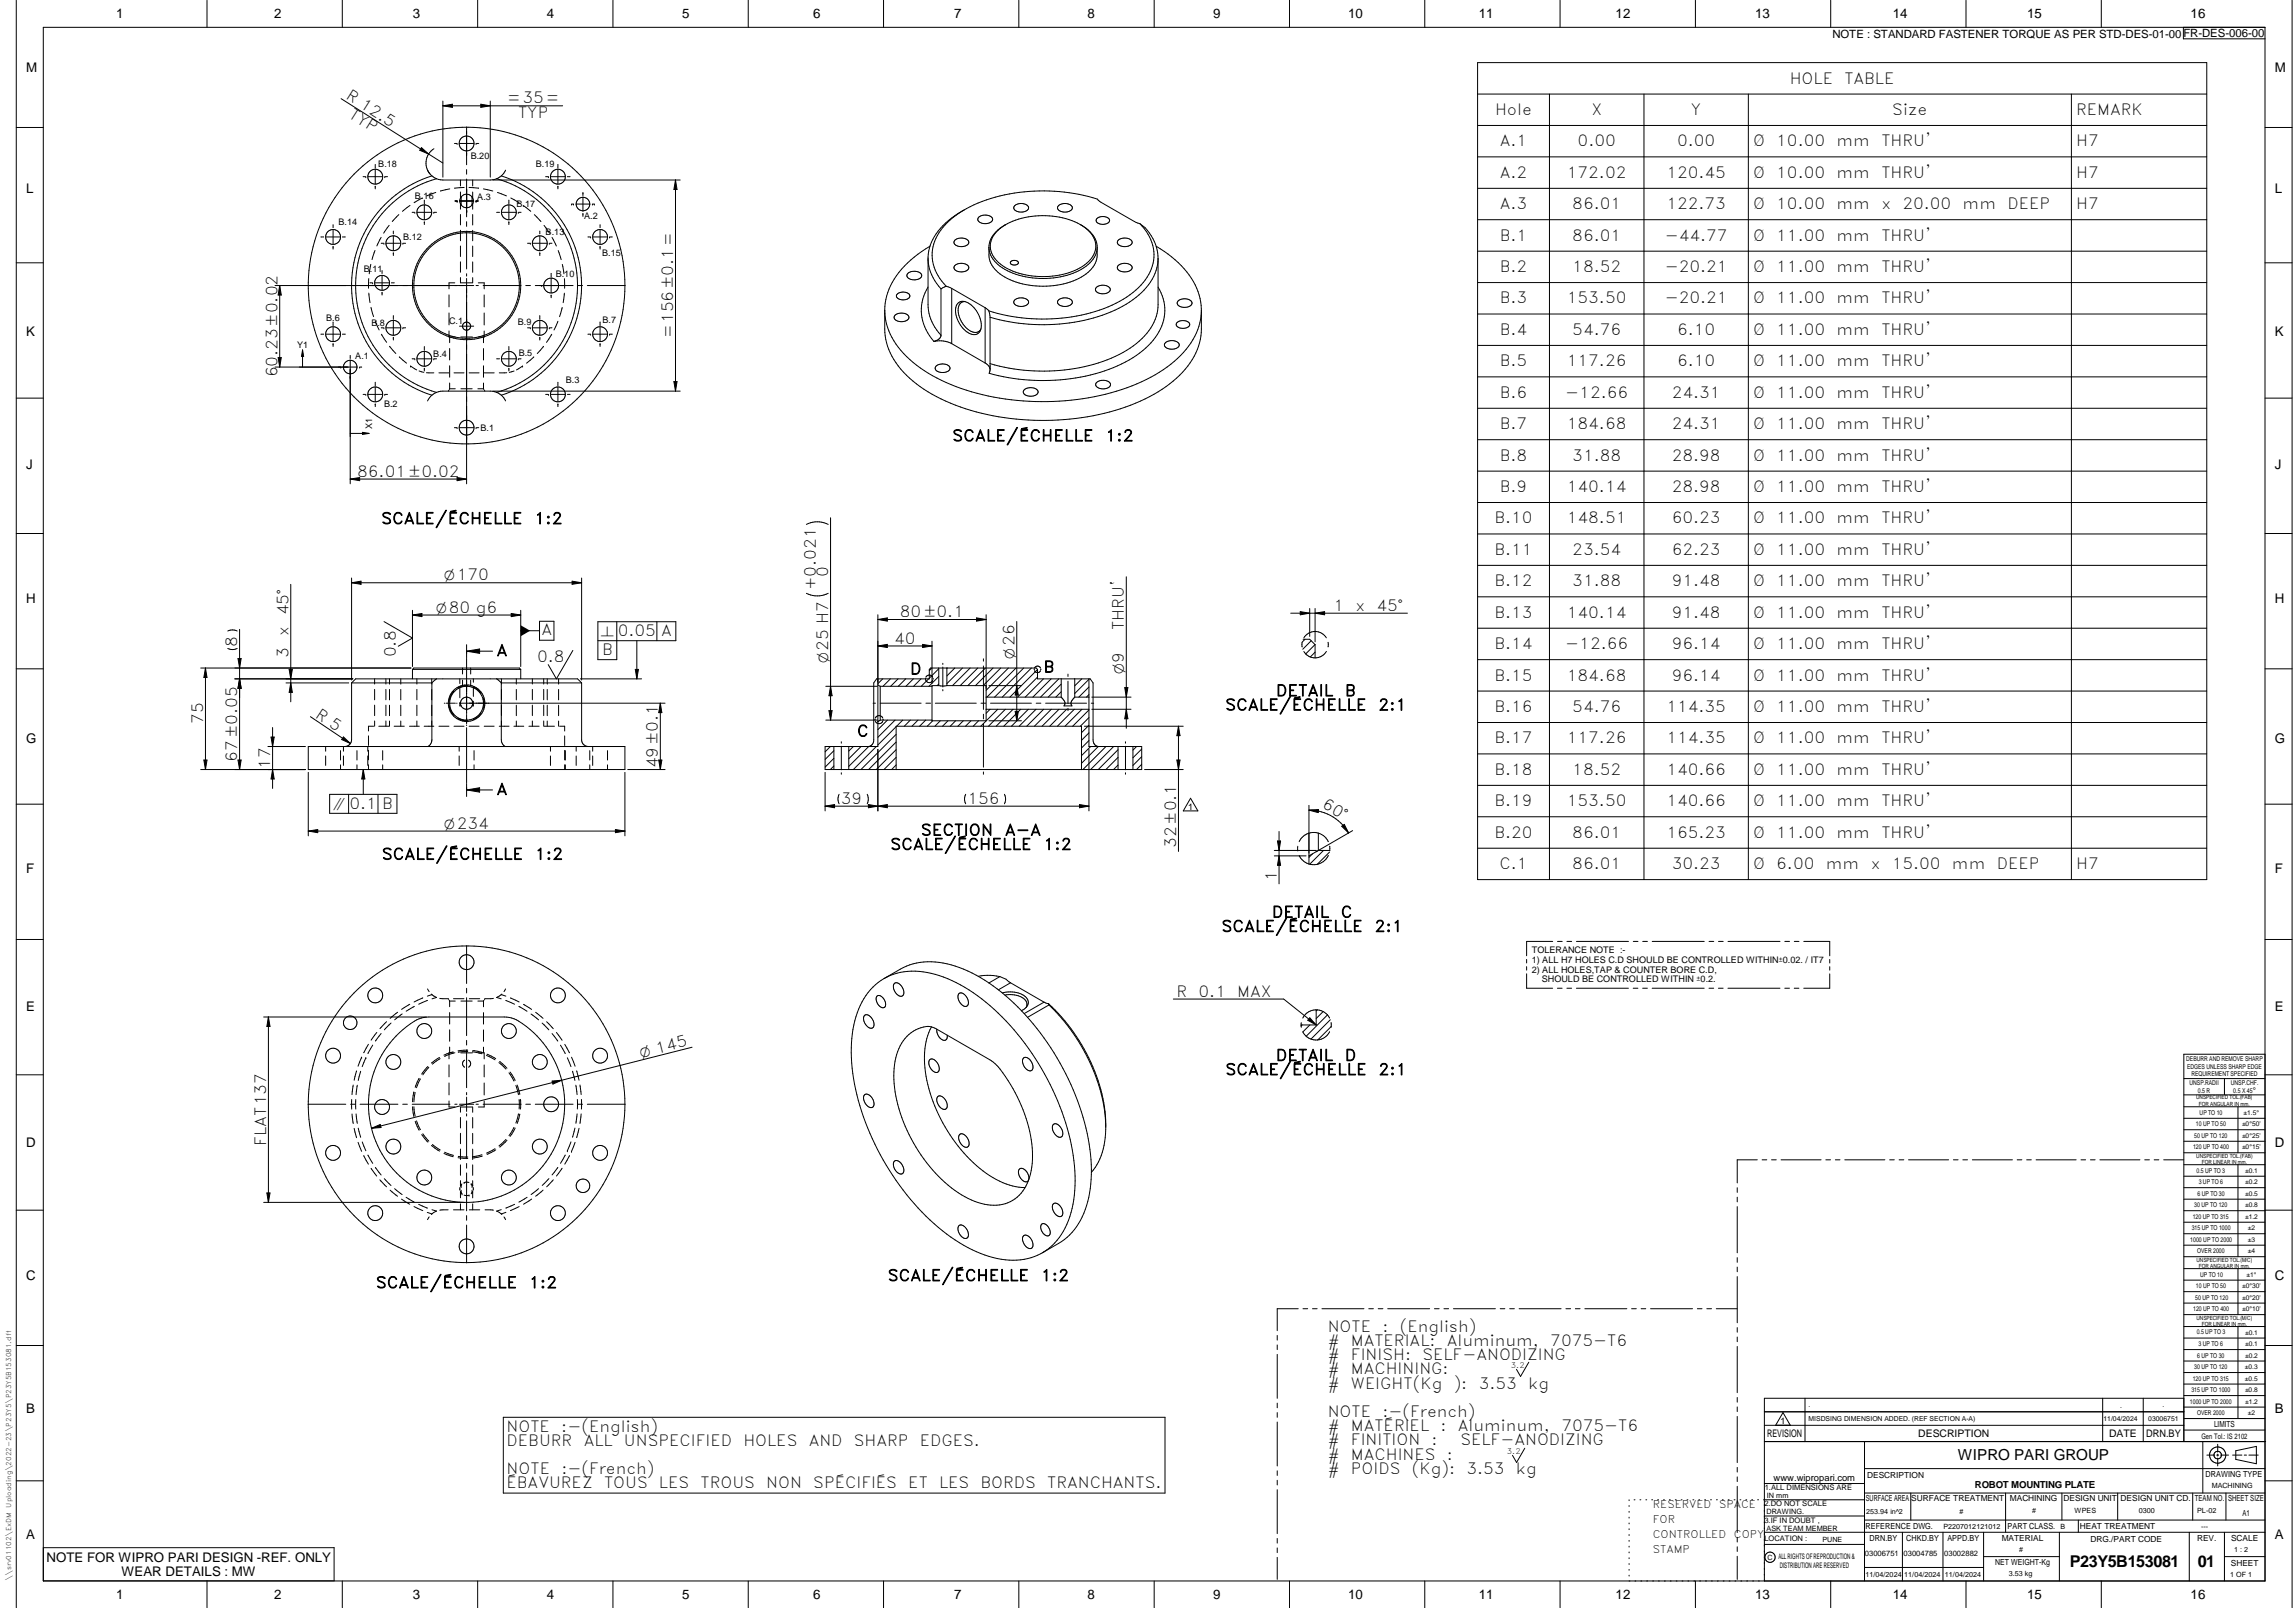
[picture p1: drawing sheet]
<svg xmlns="http://www.w3.org/2000/svg" width="848mm" height="594mm" viewBox="0 0 848 594" stroke-linecap="round" stroke-linejoin="round" font-family="sans-serif">
<defs><g id="words">
<g font-size="6">
<text x="764.9" y="579">P23Y5B153081</text>
<text x="812.1" y="578.9">01</text>
</g>
<g font-size="5.7">
<text x="661.4" y="30.9">HOLE</text>
<text x="681.6" y="30.9">TABLE</text>
<text x="127.6" y="36.4" transform="rotate(32 127.6 36.4)">R 12.5</text>
<text x="187.5" y="38.2">=35=</text>
<text x="128.5" y="43.2" transform="rotate(32 128.5 43.2)">TYP</text>
<text x="191.5" y="43.5">TYP</text>
<text x="552.5" y="42.5">Hole</text>
<text x="588.1" y="42.5">X</text>
<text x="624.9" y="42.5">Y</text>
<text x="699.3" y="42.5">Size</text>
<text x="767.2" y="42.5">REMARK</text>
<text x="554.2" y="54.1">A.1</text>
<text x="583" y="54.1">0.00</text>
<text x="619.7" y="54.1">0.00</text>
<text x="647.8" y="54.1">Ø</text>
<text x="656.4" y="54.1">10.00</text>
<text x="678.6" y="54.1">mm</text>
<text x="695.2" y="54.1">THRU'</text>
<text x="767.2" y="54.1">H7</text>
<text x="554.2" y="65.7">A.2</text>
<text x="579" y="65.7">172.02</text>
<text x="615.8" y="65.7">120.45</text>
<text x="647.8" y="65.7">Ø</text>
<text x="656.4" y="65.7">10.00</text>
<text x="678.6" y="65.7">mm</text>
<text x="695.2" y="65.7">THRU'</text>
<text x="767.2" y="65.7">H7</text>
<text x="554.2" y="77.3">A.3</text>
<text x="581" y="77.3">86.01</text>
<text x="615.8" y="77.3">122.73</text>
<text x="647.8" y="77.3">Ø</text>
<text x="656.4" y="77.3">10.00</text>
<text x="678.6" y="77.3">mm</text>
<text x="695.2" y="77.3">x</text>
<text x="703" y="77.3">20.00</text>
<text x="725.3" y="77.3">mm</text>
<text x="741.8" y="77.3">DEEP</text>
<text x="767.2" y="77.3">H7</text>
<text x="554.2" y="88.9">B.1</text>
<text x="581" y="88.9">86.01</text>
<text x="615.2" y="88.9">-44.77</text>
<text x="647.8" y="88.9">Ø</text>
<text x="656.4" y="88.9">11.00</text>
<text x="678.6" y="88.9">mm</text>
<text x="695.2" y="88.9">THRU'</text>
<text x="554.2" y="100.5">B.2</text>
<text x="581" y="100.5">18.52</text>
<text x="615.2" y="100.5">-20.21</text>
<text x="647.8" y="100.5">Ø</text>
<text x="656.4" y="100.5">11.00</text>
<text x="678.6" y="100.5">mm</text>
<text x="695.2" y="100.5">THRU'</text>
<text x="554.2" y="112.1">B.3</text>
<text x="579" y="112.1">153.50</text>
<text x="615.2" y="112.1">-20.21</text>
<text x="647.8" y="112.1">Ø</text>
<text x="656.4" y="112.1">11.00</text>
<text x="678.6" y="112.1">mm</text>
<text x="695.2" y="112.1">THRU'</text>
<text x="248.7" y="125" transform="rotate(-90 248.7 125)">=156±0.1=</text>
<text x="554.2" y="123.7">B.4</text>
<text x="581" y="123.7">54.76</text>
<text x="619.7" y="123.7">6.10</text>
<text x="647.8" y="123.7">Ø</text>
<text x="656.4" y="123.7">11.00</text>
<text x="678.6" y="123.7">mm</text>
<text x="695.2" y="123.7">THRU'</text>
<text x="554.2" y="135.3">B.5</text>
<text x="579" y="135.3">117.26</text>
<text x="619.7" y="135.3">6.10</text>
<text x="647.8" y="135.3">Ø</text>
<text x="656.4" y="135.3">11.00</text>
<text x="678.6" y="135.3">mm</text>
<text x="695.2" y="135.3">THRU'</text>
<text x="102.5" y="139.5" transform="rotate(-90 102.5 139.5)">60.23±0.02</text>
<text x="554.2" y="147">B.6</text>
<text x="578.4" y="147">-12.66</text>
<text x="617.7" y="147">24.31</text>
<text x="647.8" y="147">Ø</text>
<text x="656.4" y="147">11.00</text>
<text x="678.6" y="147">mm</text>
<text x="695.2" y="147">THRU'</text>
<text x="554.2" y="158.6">B.7</text>
<text x="579" y="158.6">184.68</text>
<text x="617.7" y="158.6">24.31</text>
<text x="647.8" y="158.6">Ø</text>
<text x="656.4" y="158.6">11.00</text>
<text x="678.6" y="158.6">mm</text>
<text x="695.2" y="158.6">THRU'</text>
<text x="351.9" y="163">SCALE/ÉCHELLE</text>
<text x="408.5" y="163">1:2</text>
<text x="554.2" y="170.2">B.8</text>
<text x="581" y="170.2">31.88</text>
<text x="617.7" y="170.2">28.98</text>
<text x="647.8" y="170.2">Ø</text>
<text x="656.4" y="170.2">11.00</text>
<text x="678.6" y="170.2">mm</text>
<text x="695.2" y="170.2">THRU'</text>
<text x="132" y="176.1">86.01±0.02</text>
<text x="554.2" y="181.8">B.9</text>
<text x="579" y="181.8">140.14</text>
<text x="617.7" y="181.8">28.98</text>
<text x="647.8" y="181.8">Ø</text>
<text x="656.4" y="181.8">11.00</text>
<text x="678.6" y="181.8">mm</text>
<text x="695.2" y="181.8">THRU'</text>
<text x="140.9" y="193.6">SCALE/ÉCHELLE</text>
<text x="197.5" y="193.6">1:2</text>
<text x="552.2" y="193.4">B.10</text>
<text x="579" y="193.4">148.51</text>
<text x="617.7" y="193.4">60.23</text>
<text x="647.8" y="193.4">Ø</text>
<text x="656.4" y="193.4">11.00</text>
<text x="678.6" y="193.4">mm</text>
<text x="695.2" y="193.4">THRU'</text>
<text x="552.2" y="205">B.11</text>
<text x="581" y="205">23.54</text>
<text x="617.7" y="205">62.23</text>
<text x="647.8" y="205">Ø</text>
<text x="656.4" y="205">11.00</text>
<text x="678.6" y="205">mm</text>
<text x="695.2" y="205">THRU'</text>
<text x="306" y="213" transform="rotate(-90 306 213)">0</text>
<text x="301.5" y="218" transform="rotate(-90 301.5 218)">+0.021</text>
<text x="552.2" y="216.6">B.12</text>
<text x="581" y="216.6">31.88</text>
<text x="617.7" y="216.6">91.48</text>
<text x="647.8" y="216.6">Ø</text>
<text x="656.4" y="216.6">11.00</text>
<text x="678.6" y="216.6">mm</text>
<text x="695.2" y="216.6">THRU'</text>
<text x="106.6" y="227.3" transform="rotate(-90 106.6 227.3)">45°</text>
<text x="492.8" y="225.7">1</text>
<text x="500.9" y="225.7">x</text>
<text x="508.7" y="225.7">45°</text>
<text x="332.5" y="228">80±0.1</text>
<text x="415.3" y="232.7" transform="rotate(-90 415.3 232.7)">THRU`</text>
<text x="552.2" y="228.2">B.13</text>
<text x="579" y="228.2">140.14</text>
<text x="617.7" y="228.2">91.48</text>
<text x="647.8" y="228.2">Ø</text>
<text x="656.4" y="228.2">11.00</text>
<text x="678.6" y="228.2">mm</text>
<text x="695.2" y="228.2">THRU'</text>
<text x="87.7" y="239" transform="rotate(-90 87.7 239)">8</text>
<text x="106.6" y="235.1" transform="rotate(-90 106.6 235.1)">x</text>
<text x="200.1" y="234.8">A</text>
<text x="228.3" y="234.9">0.05 A</text>
<text x="330.5" y="237.8">40</text>
<text x="552.2" y="239.8">B.14</text>
<text x="578.4" y="239.8">-12.66</text>
<text x="617.7" y="239.8">96.14</text>
<text x="647.8" y="239.8">Ø</text>
<text x="656.4" y="239.8">11.00</text>
<text x="678.6" y="239.8">mm</text>
<text x="695.2" y="239.8">THRU'</text>
<text x="106.6" y="243.2" transform="rotate(-90 106.6 243.2)">3</text>
<text x="146.3" y="242.9" transform="rotate(-90 146.3 242.9)">0.8</text>
<text x="183.5" y="242.3">A</text>
<text x="198.5" y="244.7">0.8</text>
<text x="222.5" y="242">B</text>
<text x="336.3" y="249.2">D</text>
<text x="385.6" y="248.4">B</text>
<text x="552.2" y="251.4">B.15</text>
<text x="579" y="251.4">184.68</text>
<text x="617.7" y="251.4">96.14</text>
<text x="647.8" y="251.4">Ø</text>
<text x="656.4" y="251.4">11.00</text>
<text x="678.6" y="251.4">mm</text>
<text x="695.2" y="251.4">THRU'</text>
<text x="471.5" y="257.2">DETAIL</text>
<text x="497" y="257.2">B</text>
<text x="452.8" y="262.4">SCALE/ÉCHELLE</text>
<text x="509.3" y="262.4">2:1</text>
<text x="552.2" y="263">B.16</text>
<text x="581" y="263">54.76</text>
<text x="615.8" y="263">114.35</text>
<text x="647.8" y="263">Ø</text>
<text x="656.4" y="263">11.00</text>
<text x="678.6" y="263">mm</text>
<text x="695.2" y="263">THRU'</text>
<text x="75" y="267.3" transform="rotate(-90 75 267.3)">75</text>
<text x="116.2" y="264.7" transform="rotate(34 116.2 264.7)">R 5</text>
<text x="316.7" y="272.1">C</text>
<text x="552.2" y="274.7">B.17</text>
<text x="579" y="274.7">117.26</text>
<text x="615.8" y="274.7">114.35</text>
<text x="647.8" y="274.7">Ø</text>
<text x="656.4" y="274.7">11.00</text>
<text x="678.6" y="274.7">mm</text>
<text x="695.2" y="274.7">THRU'</text>
<text x="87.7" y="281.4" transform="rotate(-90 87.7 281.4)">67±0.05</text>
<text x="99.9" y="284" transform="rotate(-90 99.9 284)">17</text>
<text x="243.1" y="283.9" transform="rotate(-90 243.1 283.9)">49±0.1</text>
<text x="552.2" y="286.3">B.18</text>
<text x="581" y="286.3">18.52</text>
<text x="615.8" y="286.3">140.66</text>
<text x="647.8" y="286.3">Ø</text>
<text x="656.4" y="286.3">11.00</text>
<text x="678.6" y="286.3">mm</text>
<text x="695.2" y="286.3">THRU'</text>
<text x="183.5" y="293.6">A</text>
<text x="129.2" y="298.7">0.1 B</text>
<text x="310.7" y="297">39</text>
<text x="357.5" y="297">156</text>
<text x="488.2" y="298.3" transform="rotate(30 488.2 298.3)">60°</text>
<text x="552.2" y="297.9">B.19</text>
<text x="579" y="297.9">153.50</text>
<text x="615.8" y="297.9">140.66</text>
<text x="647.8" y="297.9">Ø</text>
<text x="656.4" y="297.9">11.00</text>
<text x="678.6" y="297.9">mm</text>
<text x="695.2" y="297.9">THRU'</text>
<text x="340.3" y="308.7">SECTION</text>
<text x="371.3" y="308.7">A-A</text>
<text x="552.2" y="309.5">B.20</text>
<text x="581" y="309.5">86.01</text>
<text x="615.8" y="309.5">165.23</text>
<text x="647.8" y="309.5">Ø</text>
<text x="656.4" y="309.5">11.00</text>
<text x="678.6" y="309.5">mm</text>
<text x="695.2" y="309.5">THRU'</text>
<text x="141.1" y="317.6">SCALE/ÉCHELLE</text>
<text x="197.7" y="317.6">1:2</text>
<text x="329" y="313.9">SCALE/ÉCHELLE</text>
<text x="385.6" y="313.9">1:2</text>
<text x="434.6" y="313.3" transform="rotate(-90 434.6 313.3)">32±0.1</text>
<text x="554.1" y="321.1">C.1</text>
<text x="581" y="321.1">86.01</text>
<text x="617.7" y="321.1">30.23</text>
<text x="647.8" y="321.1">Ø</text>
<text x="656.4" y="321.1">6.00</text>
<text x="674.7" y="321.1">mm</text>
<text x="691.3" y="321.1">x</text>
<text x="699.1" y="321.1">15.00</text>
<text x="721.3" y="321.1">mm</text>
<text x="737.9" y="321.1">DEEP</text>
<text x="767.2" y="321.1">H7</text>
<text x="471.8" y="325.3" transform="rotate(-90 471.8 325.3)">1</text>
<text x="470" y="339">DETAIL</text>
<text x="495.5" y="339">C</text>
<text x="451.4" y="344.2">SCALE/ÉCHELLE</text>
<text x="508" y="344.2">2:1</text>
<text x="434.8" y="368.2">R</text>
<text x="442.9" y="368.2">0.1</text>
<text x="457.2" y="368.2">MAX</text>
<text x="471.5" y="391.9">DETAIL</text>
<text x="497" y="391.9">D</text>
<text x="452.8" y="397.2">SCALE/ÉCHELLE</text>
<text x="509.4" y="397.2">2:1</text>
<text x="98.3" y="423.4" transform="rotate(-90 98.3 423.4)">FLAT137</text>
<text x="328" y="473.2">SCALE/ÉCHELLE</text>
<text x="384.6" y="473.2">1:2</text>
<text x="138.9" y="475.9">SCALE/ÉCHELLE</text>
<text x="195.5" y="475.9">1:2</text>
<text x="490.6" y="492">NOTE</text>
<text x="490.6" y="497.3">#</text>
<text x="499.2" y="497.3">MATERIAL:</text>
<text x="510.8" y="492">:</text>
<text x="517.3" y="492">(English)</text>
<text x="534.7" y="497.3">Aluminum,</text>
<text x="572.9" y="497.3">7075-T6</text>
<text x="490.6" y="502.5">#</text>
<text x="499.2" y="502.5">FINISH:</text>
<text x="525.6" y="502.5">SELF-ANODIZING</text>
<text x="490.6" y="507.8">#</text>
<text x="499.2" y="507.8">MACHINING:</text>
<text x="490.6" y="513">#</text>
<text x="499.2" y="513">WEIGHT(Kg</text>
<text x="537.2" y="513">):</text>
<text x="546.4" y="513">3.53</text>
<text x="564.7" y="513">kg</text>
<text x="490.6" y="523.5">NOTE</text>
<text x="510.9" y="523.5">:-(French)</text>
<text x="187.2" y="528.9">NOTE</text>
<text x="207.4" y="528.9">:-(English)</text>
<text x="490.6" y="528.8">#</text>
<text x="499.2" y="528.8">MATÉRIEL</text>
<text x="532.3" y="528.8">:</text>
<text x="538.7" y="528.8">Aluminum,</text>
<text x="577" y="528.8">7075-T6</text>
<text x="187.2" y="534.1">DEBURR</text>
<text x="215.7" y="534.1">ALL</text>
<text x="230.6" y="534.1">UNSPECIFIED</text>
<text x="274.7" y="534.1">HOLES</text>
<text x="298.8" y="534.1">AND</text>
<text x="315.5" y="534.1">SHARP</text>
<text x="340" y="534.1">EDGES.</text>
<text x="490.6" y="534">#</text>
<text x="490.6" y="539.3">#</text>
<text x="499.2" y="539.3">MACHINES</text>
<text x="499.2" y="534">FINITION</text>
<text x="529" y="534">:</text>
<text x="534.7" y="539.3">:</text>
<text x="539.6" y="534">SELF-ANODIZING</text>
<text x="187.2" y="544.6">NOTE</text>
<text x="207.4" y="544.6">:-(French)</text>
<text x="490.6" y="544.5">#</text>
<text x="499.2" y="544.5">POIDS</text>
<text x="521.7" y="544.5">(Kg):</text>
<text x="541.9" y="544.5">3.53</text>
<text x="560.2" y="544.5">kg</text>
<text x="187.2" y="549.9">ÉBAVUREZ</text>
<text x="223.2" y="549.9">TOUS</text>
<text x="243.5" y="549.9">LES</text>
<text x="258.9" y="549.9">TROUS</text>
<text x="283.2" y="549.9">NON</text>
<text x="300.5" y="549.9">SPÉCIFIÉS</text>
<text x="335.6" y="549.9">ET</text>
<text x="347" y="549.9">LES</text>
<text x="362.4" y="549.9">BORDS</text>
<text x="387" y="549.9">TRANCHANTS.</text>
</g>
<text font-size="5.6" x="723.5" y="539.3">WIPRO PARI GROUP</text>
<g font-size="5.4">
<text x="164.1" y="214.4">O170</text>
<text x="161.1" y="226.4">O80 g6</text>
<text x="222" y="234.9">n</text>
<text x="306" y="245.1" transform="rotate(-90 306 245.1)">O25 H7</text>
<text x="374.8" y="243.4" transform="rotate(-90 374.8 243.4)">O26</text>
<text x="415.3" y="249" transform="rotate(-90 415.3 249)">O9</text>
<text x="123.1" y="298.7">i</text>
<text x="164.1" y="306.2">O234</text>
<text x="236.9" y="390.8" transform="rotate(-14 236.9 390.8)">O 145</text>
</g>
<g font-size="4.9">
<text x="42.9" y="6.7">1</text>
<text x="101.4" y="6.8">2</text>
<text x="152.5" y="6.8">3</text>
<text x="202.1" y="6.8">4</text>
<text x="252.1" y="6.8">5</text>
<text x="300.5" y="6.8">6</text>
<text x="352.6" y="6.8">7</text>
<text x="401.9" y="6.8">8</text>
<text x="448.4" y="6.8">9</text>
<text x="498.2" y="6.8">10</text>
<text x="546.4" y="6.8">11</text>
<text x="597" y="6.8">12</text>
<text x="648.5" y="6.6">13</text>
<text x="699.5" y="6.6">14</text>
<text x="749" y="6.8">15</text>
<text x="809.5" y="6.6">16</text>
<text x="9.6" y="26.7">M</text>
<text x="840.6" y="26.7">M</text>
<text x="9.6" y="71.4">L</text>
<text x="840.6" y="71.4">L</text>
<text x="9.6" y="124.2">K</text>
<text x="840.6" y="124.2">K</text>
<text x="9.6" y="173.4">J</text>
<text x="840.6" y="173.4">J</text>
<text x="9.6" y="222.7">H</text>
<text x="840.6" y="222.7">H</text>
<text x="9.6" y="274.3">G</text>
<text x="840.6" y="274.3">G</text>
<text x="9.6" y="322.7">F</text>
<text x="840.6" y="322.7">F</text>
<text x="9.6" y="373.4">E</text>
<text x="840.6" y="373.4">E</text>
<text x="9.6" y="423.8">D</text>
<text x="840.6" y="423.8">D</text>
<text x="9.6" y="472.9">C</text>
<text x="840.6" y="472.9">C</text>
<text x="9.6" y="522.1">B</text>
<text x="840.6" y="522.1">B</text>
<text x="9.6" y="568.7">A</text>
<text x="840.6" y="568.7">A</text>
<text x="17.2" y="577">NOTE FOR WIPRO PARI DESIGN -REF. ONLY</text>
<text x="44.9" y="582.3">WEAR DETAILS : MW</text>
<text x="42.9" y="590.7">1</text>
<text x="101.4" y="590.8">2</text>
<text x="152.5" y="590.8">3</text>
<text x="202.1" y="590.8">4</text>
<text x="252.1" y="590.8">5</text>
<text x="300.5" y="590.8">6</text>
<text x="352.6" y="590.8">7</text>
<text x="401.9" y="590.8">8</text>
<text x="448.4" y="590.8">9</text>
<text x="498.2" y="590.8">10</text>
<text x="546.4" y="590.8">11</text>
<text x="597" y="590.8">12</text>
<text x="648.5" y="590.6">13</text>
<text x="699.5" y="590.6">14</text>
<text x="749" y="590.8">15</text>
<text x="809.5" y="590.6">16</text>
</g>
<text font-size="4.2" x="677.1" y="13.9">NOTE : STANDARD FASTENER TORQUE AS PER STD-DES-01-00FR-DES-006-00</text>
<g font-size="3.9">
<text x="610.8" y="557.1">RESERVED</text>
<text x="635.3" y="557.1">SPACE</text>
<text x="610.8" y="562.7">FOR</text>
<text x="610.8" y="568.3">CONTROLLED</text>
<text x="640.7" y="568.3">COPY</text>
<text x="610.8" y="573.9">STAMP</text>
</g>
<g font-size="3.8">
<text x="653.1" y="530.9">REVISION</text>
<text x="708.9" y="530.9">DESCRIPTION</text>
<text x="779.4" y="530.9">DATE</text>
<text x="793.1" y="530.9">DRN.BY</text>
</g>
<text font-size="3.6" x="729.8" y="549.9">ROBOT MOUNTING PLATE</text>
<text font-size="3.5" x="655.4" y="547.1">www.wipropari.com</text>
<g font-size="3.4">
<text x="173.9" y="58.8">B.20</text>
<text x="139.8" y="61.6">B.18</text>
<text x="198" y="61.7">B.19</text>
<text x="153.4" y="73.5">B.16</text>
<text x="176.4" y="74">A.3</text>
<text x="190.8" y="76.6">B.17</text>
<text x="125.1" y="83.3">B.14</text>
<text x="215.8" y="80.8">A.2</text>
<text x="149" y="88.8">B.12</text>
<text x="201.6" y="86.9">B.13</text>
<text x="222.5" y="94.6">B.15</text>
<text x="134.5" y="100.6">B.11</text>
<text x="205.3" y="102.3">B.10</text>
<text x="120.5" y="118.6">B.6</text>
<text x="166" y="119.8">C.1</text>
<text x="191.3" y="119.9">B.9</text>
<text x="222.6" y="119.2">B.7</text>
<text x="137.2" y="120.5">B.8</text>
<text x="109.8" y="128.5">Y1</text>
<text x="160.1" y="131.7">B.4</text>
<text x="191.7" y="131.5">B.5</text>
<text x="131.3" y="132.7">A.1</text>
<text x="209.1" y="141.4">B.3</text>
<text x="141.9" y="150.2">B.2</text>
<text x="137.5" y="158.4" transform="rotate(-90 137.5 158.4)">X1</text>
<text x="177.5" y="159.3">B.1</text>
<text x="439" y="299.2">1</text>
<text x="566" y="352.2">TOLERANCE NOTE :-</text>
<text x="566" y="355.8">1) ALL H7 HOLES C.D SHOULD BE CONTROLLED WITHINu0.02. / IT7</text>
<text x="566" y="359.4">2) ALL HOLES,TAP &amp; COUNTER BORE C.D,</text>
<text x="569.8" y="363">SHOULD BE CONTROLLED WITHIN u0.2.</text>
<text x="657.9" y="526.2">1</text>
</g>
<g font-size="3.1">
<text x="818.2" y="527.3">LIMITS</text>
<text x="815" y="545.5">DRAWING TYPE</text>
<text x="690" y="546.1">DESCRIPTION</text>
<text x="689.5" y="554.7">SURFACE AREA</text>
<text x="706.3" y="554.7">SURFACE TREATMENT</text>
<text x="742.7" y="554.7">MACHINING</text>
<text x="762.5" y="554.7">DESIGN UNIT</text>
<text x="783.6" y="554.7">DESIGN UNIT CD.</text>
<text x="811" y="554.5">TEAM NO.</text>
<text x="823.3" y="554.5">SHEET SIZE</text>
<text x="828.6" y="559.9">A1</text>
<text x="689.4" y="564.9">REFERENCE DWG.</text>
<text x="690.9" y="569.3">DRN.BY</text>
<text x="704.4" y="569.3">CHKD.BY</text>
<text x="719.6" y="569.3">APPD.BY</text>
<text x="739.7" y="569.2">MATERIAL</text>
<text x="741.9" y="564.8">PART CLASS.</text>
<text x="768.6" y="564.8">HEAT TREATMENT</text>
<text x="772.5" y="569.7">DRG./PART CODE</text>
<text x="811.9" y="569.4">REV.</text>
<text x="824.4" y="569.4">SCALE</text>
<text x="737.3" y="578.1">NET WEIGHT-Kg</text>
<text x="824.4" y="578.5">SHEET</text>
</g>
<text font-size="3" x="832.5" y="403.9">°</text>
<g font-size="2.8">
<text x="558.3" y="505.5">3.2</text>
<text x="813.5" y="531.5">Gen Tol.: IS 2102</text>
<text x="556.9" y="537.3">3.2</text>
<text x="652.1" y="550.5">1.ALL DIMENSIONS ARE</text>
<text x="652" y="556.5">2.DO NOT SCALE</text>
<text x="652" y="562.5">3.IF IN DOUBT ,</text>
<text x="652" y="569.3">LOCATION :</text>
<text x="657.2" y="575.8">ALL RIGHTS OF REPRODUCTION &amp;</text>
<text x="689.1" y="575">03006751</text>
<text x="703.4" y="575">03004785</text>
<text x="718.5" y="575">03002882</text>
<text x="657.7" y="579.2">DISTRIBUTION ARE RESERVED</text>
</g>
<g font-size="2.7">
<text x="817.3" y="549.9">MACHINING</text>
<text x="652.9" y="553.5">IN mm</text>
<text x="652.8" y="559.5">DRAWING.</text>
<text x="689.6" y="559.2">253.94 in^2</text>
<text x="724.1" y="559.3">#</text>
<text x="751" y="559.1">#</text>
<text x="766.6" y="559">WPES</text>
<text x="790.4" y="558.9">0300</text>
<text x="811.9" y="558.8">PL-02</text>
<text x="652.8" y="565.6">ASK TEAM MEMBER</text>
<text x="673.4" y="569.7">PUNE</text>
<text x="718.1" y="565">P2207012121012</text>
<text x="761.5" y="564.9">B</text>
<text x="813.4" y="564.9">---</text>
<text x="746.2" y="573.3">#</text>
<text x="825.6" y="573.5">1 : 2</text>
<text x="653.1" y="576.3">C</text>
<text x="689.4" y="582.5">11/04/2024</text>
<text x="703.7" y="582.5">11/04/2024</text>
<text x="718.7" y="582.7">11/04/2024</text>
<text x="742.3" y="582.2">3.53 kg</text>
<text x="824.2" y="582.4">1 OF 1</text>
</g>
<g font-size="2.5">
<text x="812.2" y="403.7">0.5 R</text>
<text x="825.3" y="403.9">0.5 X 45</text>
<text x="812.4" y="497.2">3 UP TO 6</text>
<text x="811.9" y="501.5">6 UP TO 30</text>
<text x="810.8" y="505.8">30 UP TO 120</text>
<text x="668.4" y="519.9">.</text>
<text x="783.5" y="520">.</text>
<text x="799.1" y="519.9">.</text>
<text x="668.4" y="525">MISDSING DIMENSION ADDED. (REF SECTION A-A)</text>
<text x="777.3" y="524.8">11/04/2024</text>
<text x="793.8" y="524.8">03006751</text>
</g>
<g font-size="2.4">
<text x="807.9" y="392.1">DEBURR AND REMOVE SHARP</text>
<text x="808.2" y="394.8">EDGES UNLESS SHARP EDGE</text>
<text x="809.1" y="401">UNSP.RADII</text>
<text x="809.8" y="397.6">REQUIREMENT SPECIFIED</text>
<text x="824.4" y="400.7">UNSP.CHF.</text>
<text x="812.8" y="411.8">UP TO 10</text>
<text x="829.1" y="411.9">±1.5°</text>
<text x="811.4" y="416.1">10 UP TO 50</text>
<text x="828.5" y="416.1">±0°50'</text>
<text x="810.4" y="424.6">120 UP TO 400</text>
<text x="810.9" y="420.3">50 UP TO 120</text>
<text x="828.5" y="424.6">±0°15'</text>
<text x="828.5" y="420.4">±0°25'</text>
<text x="811.7" y="433.2">0.5 UP TO 3</text>
<text x="812.5" y="437.5">3 UP TO 6</text>
<text x="829.6" y="437.5">±0.2</text>
<text x="829.6" y="433.2">±0.1</text>
<text x="812" y="441.7">6 UP TO 30</text>
<text x="829.6" y="441.8">±0.5</text>
<text x="810.9" y="446">30 UP TO 120</text>
<text x="829.6" y="446">±0.8</text>
<text x="809.9" y="454.5">315 UP TO 1000</text>
<text x="810.3" y="450.3">120 UP TO 315</text>
<text x="829.6" y="450.3">±1.2</text>
<text x="830.7" y="454.5">±2</text>
<text x="809.4" y="458.7">1000 UP TO 2000</text>
<text x="830.6" y="458.7">±3</text>
<text x="811.9" y="463">OVER 2000</text>
<text x="830.7" y="463.1">±4</text>
<text x="813" y="471.7">UP TO 10</text>
<text x="830.1" y="471.7">±1°</text>
<text x="811.5" y="475.9">10 UP TO 50</text>
<text x="828.5" y="475.9">±0°30'</text>
<text x="810.5" y="484.4">120 UP TO 400</text>
<text x="811.2" y="480.1">50 UP TO 120</text>
<text x="828.5" y="484.4">±0°10'</text>
<text x="828.5" y="480.2">±0°20'</text>
<text x="811.8" y="493">0.5 UP TO 3</text>
<text x="829.6" y="493.1">±0.1</text>
<text x="829.6" y="497.3">±0.1</text>
<text x="829.6" y="501.5">±0.2</text>
<text x="829.6" y="505.8">±0.3</text>
<text x="809.8" y="514.3">315 UP TO 1000</text>
<text x="810.3" y="510.1">120 UP TO 315</text>
<text x="829.6" y="510.1">±0.5</text>
<text x="829.6" y="514.3">±0.8</text>
<text x="809.2" y="518.6">1000 UP TO 2000</text>
<text x="829.6" y="518.6">±1.2</text>
<text x="811.9" y="522.8">OVER 2000</text>
<text x="830.6" y="522.8">±2</text>
<text x="4.2" y="557" transform="rotate(-90 4.2 557)">Uploading\2022-23\P23Y5\P23Y5B153081.dft</text>
<text x="4.2" y="584.1" transform="rotate(-90 4.2 584.1)">\\srv01102\ExDM</text>
</g>
<g font-size="2.1">
<text x="811.6" y="406.2">UNSPECIFIED TOL.(FAB)</text>
<text x="812.5" y="408.6">FOR ANGULAR IN mm.</text>
<text x="811.6" y="427.8">UNSPECIFIED TOL.(FAB)</text>
<text x="813.7" y="430.1">FOR LINEAR IN mm.</text>
<text x="811.7" y="466.2">UNSPECIFIED TOL.(M/C)</text>
<text x="812.5" y="468.5">FOR ANGULAR IN mm.</text>
<text x="811.7" y="487.6">UNSPECIFIED TOL.(M/C)</text>
<text x="813.6" y="489.9">FOR LINEAR IN mm.</text>
</g>
</g></defs>
<g fill="none" stroke="#000" stroke-width=".37">
<path d="M6 .1v593.9M16 10.1h821v574h-821zM76.5 .1v10M126.5 .1v10M176.5 .1v10M226.5 .1v10M276.5 .1v10M326.5 .1v10M376.5 .1v10M426.5 .1v10M476.5 .1v10M526.5 .1v10"/>
<path d="M576.5 .1v10M626.5 .1v10M676.5 .1v10M726.5 .1v10M776.5 .1v10M806.8 10.1v4.3h30.2M847 .1v593.9M126 36.4l37.7 23.8M163.7 39.1h44.2M163.7 39.1l3.5-.6v1.2zM163.7 37.3v28.1M177.7 38.5l3.5 .6-3.5 .6z"/>
<path d="M181.2 37.3v28.1M546 34.8h269.5M546 23.1h269.5v301.9h-269.5zM572.6 34.8v290.2M607.5 34.8v290.2M646.1 34.8v290.2M765.5 34.8v290.2M6 47.1h10M155.7 54.5l2.7 2.4-3.3-1.4zM158.4 56.9a6.2 6.2 0 0 0 .5 7.3M160.4 54.9l-2 2M167.9 53h.1"/>
<path d="M168.1 53h.7M168.9 53h.1M169.8 53h5.2M172.4 56.5h.1M172.4 46.9v14M175.9 53h.1M176.1 53h.7M176.9 53h.1M546 46.4h269.5M546 58h269.5M837 47.1h10M134.2 65.3h.1"/>
<path d="M134.3 65.3h.7M135.2 65.3h.1M136 65.3h5.3M138.7 61.8h.1M138.7 60.8h.1M138.7 60.9v.7M138.7 68.8h.1M138.7 62.7v5.2M138.7 68.9v.7M138.7 69.7v.1M142.2 65.3h.1M142.3 65.3h.7"/>
<path d="M143.1 65.3h.1M147.4 79.3l-2.5 2.6M151.5 75.9l-2.8 2.2M152.3 78.4h.1M152.4 78.4h.8M153.3 78.4h.1M154.2 78.4h5.2M156.1 73.1l-3.1 1.8M156.8 74.9h.1M156.8 73.9v.1M156.8 74.1v.7M156.8 75.8v5.3"/>
<path d="M158 62.9l1.6 2.1M159.6 65l1.7 1M159.6 65a42.5 42.5 0 0 0-29.7 40.5 42.5 42.5 0 0 0 29.7 40.5M160.3 78.4h.1M160.4 78.4h.7M161 71.1l-3.3 1.3M161.2 78.4h.1M161.3 66a41 41 0 0 0-29.9 39.5 41 41 0 0 0 29.9 39.5M166.2 69.8l-3.4 .8M168 69.5h.1M168.2 74.3h.6M168.9 74.3h.1"/>
<path d="M169.8 74.3h5.2M170.2 75.3v.2M170.2 70.9v2.1M170.2 66.5v2.2M170.2 75.4v1.9M170.2 79.2v3.9M170.3 72.9v2.7M171.5 69.3l-3.4 .2M172.4 70.7h.1M172.4 77.7h.1M172.4 62.7v1.7M172.4 66.1v14"/>
<path d="M173.3 69.3l3.6 .2M174.5 72.9v2.7M174.7 75.3l-.1 .2M174.7 71l-.1 2M174.7 66.5v2.2M174.7 75.4v1.9M174.7 79.3v3.8M175.9 74.3h.1M176 74.3h.7M178.6 69.8l3.5 .8M182.2 66.5h69.2M183.5 66a41 41 0 0 1 29.9 39.5 41 41 0 0 1-29.9 39.5"/>
<path d="M183.5 66l-2.3 .5h-17.5l-2.4-.5M183.5 78.4h.1M183.7 78.4h.7M183.8 71.1l3.3 1.3M184.5 78.4h.1M185.3 65a42.5 42.5 0 0 1 29.6 40.5 42.5 42.5 0 0 1-29.6 40.5M185.3 65l-1.8 1M185.4 78.4h5.3M186.8 62.9l-1.5 2.1M188 75.8v5.3M188 74.9h.1M188 73.9v.1"/>
<path d="M188 74.1v.7M188.8 73.2l3 1.7M191.5 78.4h.1M191.7 78.4h.7M192.5 78.4h.1M193.3 75.9l2.8 2.2M197.5 79.3l2.4 2.6M201.7 65.3h.1M201.8 65.3h.7M202.7 65.3h.1M203.5 65.3h5.3M206.2 68.8h.1"/>
<path d="M206.2 62.7v5.2M206.2 68.9v.7M206.2 69.7v.1M206.2 61.8h.1M206.2 60.8h.1M206.2 60.9v.7M209.7 65.3h.1M209.8 65.3h.7M210.6 65.3h.1M211.2 75.4h.1M211.3 75.4h.5M211.9 75.4h.1"/>
<path d="M212.8 75.4h5.3M215.4 78.9h.1M215.4 79.6h.1M215.4 79v.5M215.4 71.9h.1M215.4 71.2h.1M215.4 71.3v.5M215.4 72.8v5.2M218.9 75.4h.1M219 75.4h.5M219.6 75.4h.1M249.6 66.5l.6 3.5h-1.2z"/>
<path d="M249.6 66.5v78M356.4 77.5a25 25 0 0 0-12.9 14.2 15.8 15.8 0 0 0 4.2 15M375 76a3.6 3.6 0 0 1 5.1 .5 2.59 2.59 0 0 1-3.7 1.8 1.46 1.46 0 0 1-1.5-.7 1.46 1.46 0 0 1 .1-1.6zM391.1 76a3.6 3.6 0 0 1 5.1 .5 2.58 2.58 0 0 1-3.6 1.8 1.46 1.46 0 0 1-1.5-.7 1.46 1.46 0 0 1 0-1.6zM546 69.6h269.5M6 97.1h10M118.6 87.5h.1M118.7 87.5h.7M119.5 87.5h.1M120.5 87.5h5.2M123.1 91h.1M123.1 83v.1"/>
<path d="M123.1 83.2v.7M123.1 84v.1M123.1 84.9v5.3M123.1 91.2v.7M123.1 92h.1M126.6 87.5h.1M126.7 87.5h.7M127.5 87.5h.1M137 97.7l-.6 3.5M138.6 92.5l-1.1 3.4M140.8 87.7l-1.5 3.2M140.9 89.9h.1"/>
<path d="M141 89.9h.7M141.2 100h.1M141.9 89.9h.1M142.7 89.9h5.3M143.8 83.2l-2 2.9M145.4 93.4h.1M145.4 85.4h.1M145.4 85.5v.7M145.4 86.3v.1M145.4 93.5v.7M145.4 94.3v.1M145.4 87.2v5.3"/>
<path d="M148.9 89.9h.1M149 89.9h.7M149.8 89.9h.1M156.8 81.9h.1M156.8 82.1v.7M156.8 82.9h.1M170.2 85.1v3.8M170.2 90.9v3.9M170.2 96.7v3.9M172.4 81.9v1.7M172.4 85.4v14M174.7 85.1v3.9"/>
<path d="M174.7 90.9v3.9M174.7 96.8v3.8M188 81.9h.1M188 82.1v.7M188 82.9h.1M195 89.9h.1M195.1 89.9h.8M196 89.9h.1M196.9 89.9h5.2M199.5 93.4h.1M199.5 87.2v5.3M199.5 93.5v.7"/>
<path d="M199.5 94.3v.1M199.5 85.4h.1M199.5 85.5v.7M199.5 86.3v.1M201 83.3l2.1 2.9M203 89.9h.1M203.1 89.9h.7M203.9 89.9h.1M204 87.7l1.6 3.2M206.3 92.6l1.1 3.3M207.8 97.7l.6 3.5M217.3 87.5h.1"/>
<path d="M217.4 87.5h.7M218.2 87.5h.1M219.1 87.5h5.3M221.7 91h.1M221.7 84.9v5.3M221.7 91.2v.7M221.7 92h.1M221.7 83v.1M221.7 83.2v.7M221.7 84v.1M225.3 87.5h.1M225.4 87.5h.7"/>
<path d="M226.2 87.5h.1M342.9 95.4v17.2a16.6 16.6 0 0 0 4.8 11.3M343.6 91a32.5 32.5 0 0 0-16 18.4l-.7 5.2M352.9 98.1a3.6 3.6 0 0 1 5.1 .5 2.59 2.59 0 0 1-3.7 1.8 1.46 1.46 0 0 1-1.5-.7 1.46 1.46 0 0 1 .1-1.6zM352.9 88.7a3.6 3.6 0 0 1 5.1 .6 2.17 2.17 0 0 1-2.7 1.8 1.97 1.97 0 0 1-2.6-2.1zM361.7 80.2a3.6 3.6 0 0 1 5.1 .6 2.6 2.6 0 0 1-3.7 1.7 1.46 1.46 0 0 1-1.5-.6 1.46 1.46 0 0 1 .1-1.7zM365.4 91.3v2.9a10.4 10.4 0 0 0 6.9 8.7 30.8 30.8 0 0 0 29-1.7 9 9 0 0 0 4.1-7v-2.9M368.3 85.6a25.6 25.6 0 0 1 20.7-5.7 19.6 19.6 0 0 1 14.9 7.4 7.5 7.5 0 0 1-2.3 9.9 28.6 28.6 0 0 1-24 4 15.6 15.6 0 0 1-11.1-7.7 7.2 7.2 0 0 1 1.8-7.9zM371.3 83.2a10 10 0 0 0-5.9 8.1M371.6 83l-.3 .2M373.5 96.7a1.64 1.64 0 0 1 2.8 .6 1.82 1.82 0 0 1-3-.2zM399.2 83a10.5 10.5 0 0 1 6.2 8.3"/>
<path d="M405.4 80.7a3.1 3.1 0 0 1 4.6 .7 2.88 2.88 0 0 1-5 0zM405.4 91.3a10.4 10.4 0 0 1-6.8 8.7 30.8 30.8 0 0 1-29-1.6 9 9 0 0 1-4.2-7.1M413.2 88.7a3.6 3.6 0 0 1 5.1 .6 2.17 2.17 0 0 1-2.7 1.8 1.97 1.97 0 0 1-2.6-2.1zM413.2 98.1a3.6 3.6 0 0 1 5.1 .5 2.59 2.59 0 0 1-3.6 1.8 1.46 1.46 0 0 1-1.5-.7 1.46 1.46 0 0 1 0-1.6zM421.2 82.6l-2-.7-12.4-7.2-1.3-1.1a65.3 65.3 0 0 0-48.4 3.5 23.2 23.2 0 0 0-12.3 14.1 15.8 15.8 0 0 0 4.9 14.6M421.2 82.6a15.7 15.7 0 0 1 1.6 24.5 45.7 45.7 0 0 1-25.8 11.9 71.1 71.1 0 0 1-31.1-1.8M421.2 82.6a15.3 15.3 0 0 1 .4 22.7 44.4 44.4 0 0 1-25.5 11.8 68.5 68.5 0 0 1-30.7-2.2M427.2 91a32.9 32.9 0 0 1 15.9 18 22.3 22.3 0 0 1-6.8 22.3 61.4 61.4 0 0 1-31.9 15.3 94 94 0 0 1-56.5-6.1 39.1 39.1 0 0 1-18.9-17l-1.4-3.8-.7-5.1M427.9 95.4v17.2a19.3 19.3 0 0 1-9.1 15.2 59.9 59.9 0 0 1-36.7 9.2 67.2 67.2 0 0 1-16.2-2.7M546 81.2h269.5M546 92.8h269.5M837 97.1h10"/>
<path d="M101.6 105.5h73.4M103.4 105.5l.5 3.5h-1.1zM103.4 105.5v30.1M123.1 120h.1M123.1 119h.1M123.1 119.1v.7M136.3 102.9l-.1 3.6M136.3 108.3l.4 3.5M136.7 104.5h.1M136.8 104.5h.7M137.1 113.6l.9 3.4M137.7 104.5h.1"/>
<path d="M138.6 104.5h5.2M138.7 118.7l1.4 3.2M141.2 108h.1M141.2 100.2v.7M141.2 101h.1M141.2 101.9v5.2M141.2 108.1v.7M141.2 108.9v.1M144.7 104.5h.1M144.8 104.5h.7M145.4 117.6h.1M145.4 116.6v.1"/>
<path d="M145.4 116.8v.7M145.4 118.5v5.2M145.6 104.5h.1M165.9 108.9v4.5M165.9 115.6v4.4M168.1 104.5h-2.2v2.2M170.2 102.6v1.9M170.2 104.5h4.4M172.4 102.9v75.9M172.4 101.1v.9M174.7 102.6v1.9M175.9 105.5h.9"/>
<path d="M176.7 104.5h2.2v2.2M178.5 105.5h14M178.9 109v4.4M178.9 115.6v4.5M194.3 105.5h1.7M197.8 105.5h14M199.5 118.5v5.2M199.5 117.6h.1M199.5 116.6v.1M199.5 116.8v.7M200.2 105.5h.1M203.7 109h.1"/>
<path d="M203.7 102.9v5.2M203.7 109.1v.7M203.7 110h.1M203.7 102h.1M203.7 101h.1M203.7 101.2v.7M206.2 118.7l-1.5 3.2M207.8 113.6l-1 3.4M208.6 108.3l-.5 3.5M208.6 103v3.5M213.6 105.5h1.7M217 105.5h14"/>
<path d="M221.7 120h.1M221.7 119h.1M221.7 119.1v.7M330.8 116.5a3.6 3.6 0 0 1 5.1 .5 2.59 2.59 0 0 1-3.7 1.7 1.46 1.46 0 0 1-1.5-.6 1.46 1.46 0 0 1 .1-1.6zM331.6 108.6a3.3 3.3 0 0 1 4.6 .5 2.42 2.42 0 0 1-3.6 1.5 1.24 1.24 0 0 1-1.2-.6 1.24 1.24 0 0 1 .2-1.4zM335.5 101a3.6 3.6 0 0 1 5.1 .5 2.6 2.6 0 0 1-3.7 1.8 1.46 1.46 0 0 1-1.5-.7 1.46 1.46 0 0 1 .1-1.6zM342.9 106.1a16.3 16.3 0 0 0 2.2 20M347.7 106.7v17.2M349.7 105.8l-2 .9M349.7 105.8l2 .8M351.7 106.6l12.3 7.1M351.7 106.6v20.4"/>
<path d="M354.1 111.9a3.9 3.9 0 0 1 5.3 1.3 9 9 0 0 1 2.8 9.1 3 3 0 0 1-4.9 .3 9.7 9.7 0 0 1-3.9-9.5zM356.6 111.4a2.85 2.85 0 0 0-2.5 3.9 8.7 8.7 0 0 0 6.2 7.5l1.2-.2 1-1M364 113.7l1.4 1.2M364 113.7v20.4M365.4 114.9l.5 2.3M365.9 117.2v17.1M375 110.8a3.6 3.6 0 0 1 5.1 .6 2.17 2.17 0 0 1-2.7 1.8 1.97 1.97 0 0 1-2.6-2.1zM391.1 110.8a3.6 3.6 0 0 1 5.1 .6 2.17 2.17 0 0 1-2.7 1.8 1.97 1.97 0 0 1-2.6-2.1zM405.2 106.2a3.6 3.6 0 0 1 5.1 .5 2.59 2.59 0 0 1-3.7 1.8 1.46 1.46 0 0 1-1.5-.7 1.46 1.46 0 0 1 .1-1.6zM427.9 106.1a16.4 16.4 0 0 1-2.6 20.6 47.1 47.1 0 0 1-25.9 12.6 75.6 75.6 0 0 1-33.9-1.4l.3-1.1 .1-2.5M435 119.1a3.1 3.1 0 0 1 4.7 .8 2.92 2.92 0 0 1-5.1 0zM435.4 111.2a3.6 3.6 0 0 1 5.1 .5 2.59 2.59 0 0 1-3.7 1.8 1.46 1.46 0 0 1-1.5-.7 1.46 1.46 0 0 1 .1-1.6z"/>
<path d="M443.9 114.6v7a25.4 25.4 0 0 1-10.4 19.2 70.1 70.1 0 0 1-36 13.8 89.7 89.7 0 0 1-53-8.9 33.3 33.3 0 0 1-16.9-19.1l-.6-3.8-.1-8.2M546 104.4h269.5M546 116h269.5M102.8 132.1h1.1l-.5 3.5zM111.8 129.3l.4 2.4h-.8zM111.8 129.3v6.3M118.6 123.5h.1M118.7 123.5h.7M119.5 123.5h.1M120.5 123.5h5.2M123.1 127h.1M123.1 120.8v5.3"/>
<path d="M123.1 127.1v.7M123.1 127.9v.1M125.9 135.6h.1M126.6 123.5h.1M126.7 123.5h.7M127.5 123.5h.1M129.4 133v45.8M129.4 132.1h.1M129.4 131.4v.6M129.4 139.1h.1M132 135.6h-30.4M132.9 135.6h.1"/>
<path d="M133 135.6h.7M140.9 121.1h.1M140.9 123.5l2 3M141 121.1h.7M141.9 121.1h.1M142.7 121.1h5.3M144 127.9l2.3 2.7M145.4 124.6h.1M145.4 124.8v.7M145.4 125.6h.1M147.6 131.9l2.6 2.3M148.9 121.1h.1"/>
<path d="M149 121.1h.7M149.8 121.1h.1M151.7 135.2h.1M151.7 135.3l2.3 1.4M152.3 132.6h.1M152.4 132.6h.8M153.3 132.6h.1M154.2 132.6h5.2M154.9 137.1l1.7 .5M156.8 129.1h.1M156.8 128.1h.1M156.8 128.2v.7"/>
<path d="M156.8 136.1h.1M156.8 129.9v5.3M156.8 136.2v.7M156.8 137v.1M157.6 137.7l2.7 .1M160.3 132.6h.1M160.4 132.6h.7M161.2 132.6h.1M162.2 137.8h3.7M165.9 122.3v2.2h2.2M166.2 124.5v2.1M166.2 128.8v4.2"/>
<path d="M166.2 135.1v4.3M167.8 137.8h3.7M169.8 120.5h5.2M170.3 124.5h4.3M173.4 137.8h3.6M178.7 124.5v2.1M178.7 128.8v4.2M178.7 135.1v4.3M178.9 137.8h3.7M178.9 122.3v2.2h-2.1M183.5 132.6h.1M183.7 132.6h.7"/>
<path d="M184.5 132.6h.1M185.4 132.6h5.3M187.3 137.7l-2.8 .1M188 136.1h.1M188 129.9v5.3M188 136.2v.7M188 137v.1M188 129.1h.1M188 128.1h.1M188 128.2v.7M190 137.1l-1.8 .5M191.5 132.6h.1"/>
<path d="M191.7 132.6h.7M192.5 132.6h.1M193.1 135.3l-2.3 1.4M193.1 135.3h.1M195 121.1h.1M195.1 121.1h.8M196 121.1h.1M196.9 121.1h5.2M197.3 131.9l-2.7 2.3M199.5 124.6h.1M199.5 124.8v.7M199.5 125.6h.1"/>
<path d="M200.9 128l-2.4 2.6M203 121.1h.1M203.1 121.1h.7M203.9 123.5l-1.9 3M203.9 121.1h.1M217.3 123.5h.1M217.4 123.5h.7M218.2 123.5h.1M219.1 123.5h5.3M221.7 127h.1M221.7 120.8v5.3M221.7 127.1v.7"/>
<path d="M221.7 127.9v.1M225.3 123.5h.1M225.4 123.5h.7M226.2 123.5h.1M345.1 126.1a9.7 9.7 0 0 1 6.6 .9M345.9 135.3a3.7 3.7 0 0 1 5.1 .5 2.11 2.11 0 0 1-2.7 1.8 1.95 1.95 0 0 1-2.6-2.1zM347.7 123.9a2.98 2.98 0 0 1-2.6 2.2M351.7 127l12.3 7.1M364 134.1l1.3 1 .6 1.3M430.6 126.6a3.6 3.6 0 0 1 5.1 .5 2.59 2.59 0 0 1-3.6 1.8 1.46 1.46 0 0 1-1.5-.6 1.46 1.46 0 0 1 0-1.7zM546 127.6h269.5M546 139.2h269.5"/>
<path d="M6 147.1h10M133.9 159.7l2.5 .4-2.5 .4zM134.2 145.7h.1M134.3 145.7h.7M135.2 145.7h.1M136 145.7h5.3M138.7 142.2h.1M138.7 141.2v.1M138.7 141.4v.7M138.7 149.2h.1M138.7 143.1v5.2M138.7 149.4v.7"/>
<path d="M138.7 150.2h.1M142.2 145.7h.1M142.3 145.7h.7M143.1 145.7h.1M159.6 146l-1.6 2.1M161.3 145l-1.7 1M165.8 144.2l-.1 .3M166.2 143.6h2M166.2 141.5v2.1M166.2 143.6l-.2 .3M167.9 158h.1M168.1 158h.7"/>
<path d="M168.9 158h.1M169.8 158h5.2M170.3 143.6h4.2M172.4 154.5h.1M175.9 158h.1M176.1 158h.7M176.6 143.6h2.1M176.9 158h.1M178.7 141.5v2.1M178.7 143.6l.1 .3M179 144.2l.2 .3M182.2 144.5h69.2"/>
<path d="M183.5 145l1.8 1M183.5 145l-2.3-.5h-17.5l-2.4 .5M185.3 146l1.5 2.1M201.7 145.7h.1M201.8 145.7h.7M202.7 145.7h.1M203.5 145.7h5.3M206.2 149.2h.1M206.2 143.1v5.2M206.2 149.4v.7M206.2 150.2h.1M206.2 142.2h.1"/>
<path d="M206.2 141.2v.1M206.2 141.4v.7M209.7 145.7h.1M209.8 145.7h.7M210.6 145.7h.1M249 141h1.2l-.6 3.5zM378.5 144a3.7 3.7 0 0 1 5.1 .5 2.59 2.59 0 0 1-3.7 1.8 1.46 1.46 0 0 1-1.5-.7 1.46 1.46 0 0 1 .1-1.6zM405.3 141.3a3.6 3.6 0 0 1 5 .5 2.56 2.56 0 0 1-3.6 1.8 1.45 1.45 0 0 1-1.5-.7 1.45 1.45 0 0 1 .1-1.6zM546 150.8h269.5M837 147.1h10M129.4 177l3.5-.6v1.2zM129.4 160.1h7"/>
<path d="M129.4 177h43M168.9 176.4l3.5 .6-3.5 .6zM172.4 161.5h.1M546 162.5h269.5M546 174.1h269.5M6 197.1h10M306 193.7a9 9 0 0 0-8 0M306.9 191.3v74.7M546 185.7h269.5M546 197.3h269.5M837 197.1h10M107.4 215.9v43.4"/>
<path d="M129.9 213.6v37.6M129.9 215.3l3.5-.6v1.2zM129.9 215.3h85M211.4 214.7l3.5 .6-3.5 .6zM214.9 213.6v37.6M306 219.2a9 9 0 0 1-8 0M416.2 213.1v55.9M546 208.9h269.5M84.2 239.6l1.7 .4 1.8-.4M84.2 233.1l1.7-.4 1.8 .4M88.5 232.5v51.8M141.9 229.7l10.5 6-5.2 3.1"/>
<path d="M152.4 225.5v20.8M152.4 227.2l3.5-.5v1.1zM152.4 227.2h40M172.4 238.2v4.8M188.9 226.7l3.5 .5-3.5 .6zM192.4 225.5v20.8M192.4 233h7M199.4 229.5h5.3v7h-5.3zM227.9 229.7v14h-7v-14h28.8v7h-28.8M235.3 236.7v14.1M242.7 229.7v7M324.4 227.1v48.7h-19.5v8.5h117v-8.5h-19.5v-25"/>
<path d="M324.4 238.7l3.5-.6v1.1zM324.4 238.7h20M324.4 228.9h40M324.4 228.9l3.5-.6v1.2zM340.9 238.1l3.5 .6-3.5 .5zM344.4 236.9v15.6M360.9 228.3l3.5 .6-3.5 .6zM364.4 227.1v39.2h-20v-13h2.5M375.7 229.6v36.7M477 226.5h43.1M480.5 226l3.5 .5-3.5 .6zM481.2 237.3v1.7"/>
<path d="M481.5 236.2h2.5l2 2M482.3 236.2l-1.1 1M484 224.8v10.3M484.5 236.7l-3.1 3.2M485.9 238.1l-3.4 3.5M486 226.5l3.5-.5v1.1zM486 224.8v12.3M486 238.2v4.9M490.1 235.6a4.9 4.9 0 0 0-8.3 .1M490.7 237.3l.1 1.7M546 220.5h269.5M546 232.1h269.5"/>
<path d="M6 247.1h10M74.2 246.8h77.7M75.9 246.8l.6 3.5h-1.2zM75.9 246.8v37.5M86.8 250.8h43.6M87.9 243.3h1.2l-.6 3.5zM88.5 250.8l.6 3.5h-1.2zM105.7 252.3h23.2M106.8 247.3h1.2l-.6 3.5zM107.4 252.3l.6 3.5h-1.2zM129.9 252.3v21a2.51 2.51 0 0 1-2.5 2.5M129.9 252.3h29.7"/>
<path d="M138.4 250.8v1.9M138.4 254.7v3.9M142.6 250.8v1.9M142.6 254.7v3.9M143.9 250.8v2M143.9 254.7v3.9M148.1 250.8v2M148.1 254.7v3.9M152.4 247.3v3.5M152.4 247.3h40M154.1 250.8v1.9M154.1 254.7v3.9"/>
<path d="M159.5 250.8v2M159.5 254.7v3.9M159.6 252.3v21.3a2.45 2.45 0 0 1-1.6 2.2M161.3 250.8l-1.7 1.5M164.2 259.8h.2M164.8 259.8h3.5M167.6 255.4l-.8 1.2-.8 2.2M167.6 255.4h.1M168.7 259.8h.2M169.8 259.8h76M169.9 259.5l.2 1.3M169.9 250.8v1.7"/>
<path d="M169.9 254.3v3.5M170.9 246.8v2.2M170.9 251.2v2.3M172.4 243.2v20.4M172.4 240.6h9.6M172.4 240.6l4.8-.8v1.6zM172.9 253.3l-2.1 .2-1.6 .7M173.9 246.8v2.2M173.9 251.3v2.2M174.8 253.8l1.6 .9 1.4 1.4M174.9 259.1l-.1 1.7M174.9 250.8v1.3"/>
<path d="M174.9 253.8v3.5M178.6 257.9l.3 1.9-.3 1.9M183.5 250.8l1.8 1.5M185.3 252.3h29.6M185.3 252.3v21a2.54 2.54 0 0 0 1.5 2.5M185.3 250.8v1.9M185.3 254.7v3.9M190.8 250.8v2M190.8 254.7v3.9M192.4 247.3l-.5-.5h-39l-.5 .5M192.4 247.3v3.5M196.7 250.8v1.9"/>
<path d="M196.7 254.7v3.9M200.9 250.8v1.9M200.9 254.7v3.9M202.2 250.8v2M202.2 254.7v3.9M206.4 250.8v2M206.4 254.7v3.9M211.7 240.3l-6.1 10.5-3-5.2M214.5 250.8h22.6M214.9 252.3l-1.5-1.5h-82l-1.5 1.5M214.9 252.3v21a2.47 2.47 0 0 0 2.5 2.5M234.8 247.3h1.1l-.6 3.5z"/>
<path d="M244 259.8l.6 3.5h-1.2zM244 259.8v24.5M305.2 253.6h19M306.9 253.6l.6 3.4h-1.2zM322.6 259.8h.9M324.4 253l.9 .6M325.3 259.8h15.1M325.3 253.6v12.4M325.3 253.6h19.1M326.2 250.8l-1.8 1.8M329 250.8l-2.7 2.8M331.9 250.8l-2.8 2.8"/>
<path d="M334.7 250.8l-2.8 2.8M337.5 250.8l-2.7 2.8M340.3 250.8l-2.7 2.8M342 250.6v.4M342 251h.1M342.2 259.8h1.7M343.2 250.8l-2.8 2.8M344.3 246.8l-.9 1M344.7 251.4a1.36 1.36 0 0 1-1.3 .8 1.36 1.36 0 0 1-1.2-.8M344.7 250.2a1.38 1.38 0 0 0-1.3-.8 1.38 1.38 0 0 0-1.3 .8M344.8 250.6v.4M345.7 259.8h15.1"/>
<path d="M346.9 252.7l-.6 .6M346.9 247.1l-3.5 3.5M346.9 249.9l-3.6 3.7M346.9 246.8v6.5M346.9 253.3h3M348.4 245v.5M348.4 246.4v7.4M348.4 254.8v.4M349.9 246.8v6.5M349.9 253.3h14.5M350 246.8l-.1 .1M352.8 246.8l-2.9 2.9"/>
<path d="M355.7 246.8l-5.8 5.8M358.5 246.8l-6.5 6.5M361.3 246.8l-6.5 6.5M362.5 259.8h1.8M363.4 243.4v.9M363.4 246v16.1M364.2 246.8l-6.5 6.5M364.4 257.6h27.8M365.4 253.3h12.1M366 259.8h15.1M367 246.8l-6.5 6.5M369.8 246.8l-6.5 6.5"/>
<path d="M372.6 246.8l-8.2 8.2M375.5 246.8l-10.8 10.8M375.7 253.3l.6 3.5h-1.2zM378.3 246.8l-10.8 10.8M381.1 246.8l-10.7 10.8M382.2 247.1v.4M382.9 259.8h1.7M383.4 247.4l-10.2 10.2M383.4 250.2l-7.4 7.4M383.4 247.3l-.5-.5h-39l-.5 .5v3.5h-19.5l-1 1.5v21a2.23 2.23 0 0 1-1.9 2.5M383.4 247.3v3.5h19.5l1 1.5 .1 21.5 .5 1.3 1.3 .7M384.5 247.8a1.19 1.19 0 0 1-1.1 .7 1.19 1.19 0 0 1-1.1-.7"/>
<path d="M384.5 246.8a1.19 1.19 0 0 0-1.1-.7 1.19 1.19 0 0 0-1.1 .7M384.6 247.1v.4M385.6 250.8l-6.7 6.8M386.4 259.8h15.1M388.4 250.8l-6.7 6.8M391.3 250.8l-6.8 6.8M392.2 255.6l-2 2M392.2 252.7l-4.9 4.9M392.2 257.6l.5 .6a1.77 1.77 0 0 1 .5 2.6h2.9a1.95 1.95 0 0 1 .8-2.9l.3-.3M392.2 250.8v6.8M394.7 249v.9M394.7 251.7v8.2"/>
<path d="M397.2 250.8v6.8M397.2 257.6h5.2M399.8 250.8l-2.6 2.6M402.4 251l-5.2 5.2M402.4 253.8l-3.7 3.8M402.4 256.6l-.9 1M403.3 259.8h.9M403.5 257.6h14.5M415.6 254h1.2l-.6 3.6zM481.8 240.7l.7 .9M482.5 241.6l1.6 1.1 1.9 .4M486 240.9l-1.8 1.8"/>
<path d="M490.2 240.7a4.9 4.9 0 0 1-4.2 2.4M546 243.7h269.5M546 255.3h269.5M837 247.1h10M99 275.8h13.9M100.2 272.3h1.1l-.6 3.5zM100.7 268.8v22.5M113.9 275.8h117v8.5h-117zM114.7 264.8l14.8 9.9M120.3 275.8v1.7M120.3 279.3v3.5M125.8 277.3v3.5"/>
<path d="M126.9 272.3l2.6 2.4-3.2-1.5zM126.9 275.8v1.7M126.9 279.3v3.5M131.9 277.3v3.5M135.9 275.8v1.7M135.9 279.3v3.5M136.2 271.9v3.5M136.2 277.2v3.5M138 268.3h-1.8v1.8M138.4 260.5v3.9M138.4 266.4v1.9M140 268.3h3.7"/>
<path d="M141.4 277.3v3.5M142.6 260.5v3.9M142.6 266.4v1.9M143.9 260.5v3.9M143.9 266.4v1.9M145.6 268.3h3.8M148.1 260.5v3.9M148.1 266.4v1.9M151.3 268.3h3.7M154.1 260.5v3.9M154.1 266.4v1.9M156.7 268.3h3.6"/>
<path d="M159.5 260.5v3.9M159.5 266.4v1.9M162.2 268.3h3.7M166 260.8l.8 2.2 .9 1.2M167.8 268.3h3.7M169.2 265.4l1.6 .7 2.1 .2M169.7 275.8v1.7M169.7 279.3v3.5M170.3 260.8h.1M172.4 268.8v20.4M172.4 263.9v3.5M172.4 267.8v.3"/>
<path d="M173.4 268.3h3.6M174.4 260.8h.2M175.2 277.3v3.5M177.8 263.5l-1.4 1.4-1.6 .9M178.9 268.3h3.7M184.5 268.3h3.6M185.3 260.5v3.9M185.3 266.4v1.9M189.9 268.3h3.6M190.8 260.5v3.9M190.8 266.4v1.9M195.5 268.3h3.7"/>
<path d="M196.7 260.5v3.9M196.7 266.4v1.9M200.9 260.5v3.9M200.9 266.4v1.9M201.1 268.3h3.8M202.2 260.5v3.9M202.2 266.4v1.9M203.4 275.8v1.7M203.4 279.3v3.5M206.4 260.5v3.9M206.4 266.4v1.9M206.8 268.3h1.9v1.8"/>
<path d="M208.7 271.9v3.5M208.7 277.2v3.6M208.9 277.3v3.5M212.9 275.8v1.7M212.9 279.3v3.5M217.9 277.3v3.5M219 275.8v1.7M219 279.3v3.5M224.5 277.3v3.5M305.2 266h19M306.3 262.6h1.2l-.6 3.4zM306.9 275.8l-2 2"/>
<path d="M308.1 277.3l-3.2 3.3M308.1 275.8v8.5M310.9 274v.6M310.9 275.7v8.7M313.6 275.8v8.5M315.3 275.8l-1.7 1.7M318.2 275.8l-4.6 4.5M321 275.8h-.2M321 275.8l-7.4 7.3M323.4 265.7v.4M323.8 275.8l-8.5 8.5M324.4 276.9v22.7"/>
<path d="M324.9 266.3l-.5 .4M325.3 266l-.9 .6M325.3 266h19.1M326.2 265.2a1.47 1.47 0 0 0-1.4-.8 1.47 1.47 0 0 0-1.3 .9M326.2 266.5a1.49 1.49 0 0 1-1.3 .9 1.49 1.49 0 0 1-1.4-.9M326.3 265.7v.4M327.9 266l-3.5 3.6M330.8 266l-6.4 6.4M331.2 268.5l-6.8 6.7M331.2 271.3l-13 13M331.2 274.2l-10.2 10.1M331.2 277l-7.4 7.3"/>
<path d="M331.2 279.8l-4.6 4.5M333.6 266l-2.3 2.3M336.4 266l-2.2 2.3M339.2 266l-2.2 2.3M342.1 266l-2.3 2.3M344.7 266.3l-2.1 2M347.5 266.3l-2 2M350.3 266.3l-2 2M353.1 266.3l-2 2M356 266.3l-2 2M358.8 266.3l-2 2M361.6 266.3l-2 2"/>
<path d="M363.4 263.9v1.7M363.4 267.4v16M364.4 262h38M365.4 266.3h12.1M365.9 262l-1.5 1.5M368.7 262l-6.3 6.3M371.5 262l-6.2 6.3M374.4 262l-6.3 6.3M375.1 262.8h1.2l-.6 3.5zM377.2 262l-6.3 6.3M380 262l-6.2 6.3M382.8 262l-6.2 6.3"/>
<path d="M385.7 262l-6.3 6.3M388.5 262l-6.3 6.3M391.3 262l-6.2 6.3M394.1 262l-6.2 6.3M394.7 261.7v.9M397 262l-6.3 6.3M399.8 262l-6.2 6.3M400.7 268.3h36.5M402.4 273.6l-2.8 2.8M402.4 262.3l-6 6M402.4 265.1l-3.2 3.2M402.4 267.9l-2.8 2.8"/>
<path d="M402.4 270.8l-2.8 2.7M402.4 276.9v22.7M403 275.8l-3.4 3.4M403.5 262h14.5M405.8 275.8h.2M405.8 275.8l-6.2 6.2M408.7 275.8l-8.5 8.5M411.5 275.8l-8.5 8.5M413.2 279.8l-4.5 4.5M413.2 277l-7.4 7.3M413.2 275.8v8.5M415.9 274v.6"/>
<path d="M415.9 275.7v8.7M416.2 262l.6 3.6h-1.2zM418.7 275.8v8.5M420 275.8l-1.3 1.4M421.9 276.7l-3.2 3.3M421.9 279.5l-3.2 3.3M435.5 268.3v46.3M435.5 268.3l.6 3.5h-1.2zM546 266.9h269.5M546 278.5h269.5M6 297.1h10M74.2 284.3h38.7"/>
<path d="M75.3 280.8h1.2l-.6 3.5zM87.9 280.8h1.2l-.6 3.5zM100.7 284.3l.6 3.5h-1.1zM113.9 285.3v23.5M121.8 293.5h24.9v7h-24.9zM125.8 282.6v1.7M128.8 293.5v7M131.9 282.6v1.7M134.2 284.3v9.2M134.2 284.3l.6 3.5h-1.1zM136.2 282.5v1.8M139.7 293.5v7"/>
<path d="M141.4 282.6v1.7M172.4 291.8l4.8-.8v1.7zM172.4 289.5v4.8M172.4 291.8h9.6M175.2 282.6v1.7M208.7 282.6v1.7M208.9 282.6v1.7M217.9 282.6v1.7M224.5 282.6v1.7M230.9 285.3v23.5M232 284.3h13.8M243.4 280.8h1.2l-.6 3.5z"/>
<path d="M304.9 285.3v14.3M304.9 297.8h97.5M304.9 297.8l3.5-.6v1.2zM308.1 283l-1.2 1.3M308.1 280.2l-3.2 3.2M310.1 293.5l-.5 1.7 .5 1.8M310.9 285.5v.5M320.5 293.5l.4 1.7-.4 1.8M320.9 297.2l7 1.2v-1.2l-7 1.2zM331.2 282.6l-1.7 1.7M356.8 293.5l-.4 1.7 .4 1.8M363.4 285.2v.8"/>
<path d="M371.2 293.5l.4 1.7-.4 1.8M398.9 297.2l3.5 .6-3.5 .6zM399.6 284.3v-16h-68.4v16M413.2 282.7l-1.7 1.6M415.9 285.5v.5M421.9 282.4l-1.9 1.9M423 284.3h14.2M434.9 280.8h1.2l-.6 3.5zM439.9 294.9l2.8 4.7h-5.4zM483.7 299.3l3.5-.2-.1 1.1zM483.7 297.5v21.7M483.7 299.3a16.9 16.9 0 0 1 14.6 8.4"/>
<path d="M546 290.2h269.5M837 297.1h10M113.9 307l3.5-.5v1.1zM113.9 307h117M227.4 306.5l3.5 .5-3.5 .6zM470.9 316.2h11.7M470.9 314.2h15.6M472.1 310.7h1.1l-.5 3.5zM472.7 307.2v19.3M472.7 316.2l.5 3.5h-1.1zM479.6 312.7v1.7M480.1 311a6 6 0 0 1 5.4-3.5 6 6 0 0 1 5.4 3.5"/>
<path d="M485 315.4l-1.3 1.4M487.2 307.8v6.4h4.2M489.1 314.2l-5.1 5.1M490.9 316a6 6 0 0 1-5.4 3.5 6 6 0 0 1-5.4-3.4M491.3 314.8l-4.5 4.5M491.4 312.6v1.6M491.4 314.2v.2M495.8 305.3l1-.7 1.5 3.1zM499.9 306.9l-16.2 9.3M546 301.8h269.5M546 313.4h269.5M6 347.1h10"/>
<path d="M172.4 349.4v13.9M564.1 354.5v1.3M564.1 357.1v1.3M564.1 359.8v5.3h9.6M573.8 347.8h-9.7v5.3M575.5 347.8h1.8M579 347.8h1.8M582.5 347.8h19.3M603.5 347.8h1.8M607 347.8h1.8M610.6 347.8h19.2M631.5 347.8h1.8"/>
<path d="M635 347.8h1.8M638.6 347.8h19.2M659.6 347.8h1.7M663 347.8h1.8M666.6 347.8h9.5v5.3M676.1 359.8v5.3h-9.6M676.1 354.5v1.3M676.1 357.1v1.3M837 347.1h10M97.4 375.7h60M99.2 375.7v68.5M99.2 375.7l.6 3.5h-1.2z"/>
<path d="M142.9 377.5l-2.5 2.5M144.5 378l-2.5 2.5M146.9 374l-2.7 2.2M148.6 374.6l-2.8 2.2M151.4 371l-3 1.9M153.1 371.8l-3 1.8M156.3 368.7l-3.3 1.5M158 369.6l-3.3 1.4M158 365.4l.6 1M159.4 367.3l1.9 1.2-1.6 .5M159.6 367.5l-1.7 .5M162.5 368.9l3.1 .1 .2 .3"/>
<path d="M166 369.5l.2 .3M166.2 369.8h2M166.2 369.8v2.1M166.2 374.1v4.2M167.6 369h3.8M170.3 369.8h4.2M172.4 365.1v1.8M172.4 368.6v14M173.4 369h3.9M176.6 369.8h2.1M178.7 369.8v2.2M178.7 374.1v4.3"/>
<path d="M178.8 369.6l-.1 .2M179.2 369l-.2 .3M182.3 368.9l-3.1 .1M183.5 368.5l1.7 .5M185.3 367.5l1.6 .5M185.4 367.3l-1.9 1.2M186.8 365.4l-.6 1M186.9 369.6l3.2 1.4M188.6 368.7l3.2 1.5M191.7 371.8l3.1 1.8M193.4 371.1l3 1.8M196.2 374.6l2.8 2.2"/>
<path d="M197.9 374l2.8 2.2M200.3 378l2.5 2.5M202 377.5l2.4 2.6M319.4 375.2a2.58 2.58 0 0 1 3.4 2.3 1.43 1.43 0 0 1 .1 1.7 1.43 1.43 0 0 1-1.7 .5 3.7 3.7 0 0 1-1.8-4.5zM322.6 364.7a22 22 0 0 1 21.5-5.1 58.4 58.4 0 0 1 27.8 17.7 94.8 94.8 0 0 1 25.1 53.4 39.1 39.1 0 0 1-5.5 26.5 21.4 21.4 0 0 1-23 7.8 57.2 57.2 0 0 1-27.8-17.2 94.6 94.6 0 0 1-26-55.1 38.1 38.1 0 0 1 6.1-26zM324.1 368a2.46 2.46 0 0 1 3.1 2.4 1.3 1.3 0 0 1-.4 1.8 1.3 1.3 0 0 1-1.8-.5 3.1 3.1 0 0 1-.9-3.7zM326.7 361.5l6-3.4a25.4 25.4 0 0 1 21.8-.6l4.7 2 6.3 3.7M330.5 363.4a2.56 2.56 0 0 1 3.3 2.3 1.42 1.42 0 0 1 .1 1.7 1.42 1.42 0 0 1-1.7 .5 3.7 3.7 0 0 1-1.7-4.5zM344.2 379.4a30.1 30.1 0 0 0-1.3 21.3 57.4 57.4 0 0 0 24 34.4 23.5 23.5 0 0 0 11.9 3.6M354.3 367.1a2.58 2.58 0 0 1 3.4 2.3 1.43 1.43 0 0 1 .1 1.8 1.43 1.43 0 0 1-1.7 .5 3.7 3.7 0 0 1-1.8-4.6zM361.5 360.7l4.4-.4 3.6 .5M365.5 363.2a93.5 93.5 0 0 1 37.7 65.3 37.7 37.7 0 0 1-6.2 25.8l-3.7 3.7-8.1 4.9"/>
<path d="M369.5 360.8l2.3 1 1.6 1.3M369.5 360.8l-4.1 2.4M370.4 366.8a9 9 0 0 1 9.2 2.3 3 3 0 0 1-2.2 4.3M371.3 367.6a7.5 7.5 0 0 1 8 2.6l.2 .9-.3 1.1M373.4 363.1l12.4 7.1M373.4 363.1l-4.5 2.6M385.8 370.2l1.7 .6M385.8 370.2l-7.3 4.3M387.5 370.8a65.5 65.5 0 0 1 21.1 42.9 26.7 26.7 0 0 1-5.3 19.4M387.5 370.8l.1 .5M387.6 371.3a67.6 67.6 0 0 1 21 44.5M387.6 371.3l-7.9 4.6"/>
<path d="M433.6 369.1h40.8l12 9.6M480.8 379l.1 .5M480.8 378.7h5.6M480.9 377.8l-.1 1.2M481.2 378.7l-.4 .4M484 376l2.4 2.7-3.1-1.8zM484 378.7l-2.6 2.6M486.4 373.1v5.6M486.7 373.1l-.3 .4M488.9 373.7l-2.5 2.6M490.5 375l-7.8 7.8M491.3 376.1a5.6 5.6 0 0 0-4.9-3 5.6 5.6 0 0 0-5 3"/>
<path d="M491.6 376.7l-7.2 7.2M491.9 377.8v1.7M491.9 379.3l-4.9 4.9M575.5 365.1h1.8M579 365.1h1.7M582.5 365.1h19.2M603.5 365.1h1.8M607 365.1h1.8M610.5 365.1h19.3M631.5 365.1h1.8M635 365.1h1.8M638.5 365.1h19.3"/>
<path d="M659.5 365.1h1.8M663 365.1h1.8M6 397.1h10M131.8 395.6l-.9 3.5M133.3 395.8l-.9 3.4M133.6 390.6l-1.3 3.3M133.6 390.6h.1M134.5 388.9h-.1M135.2 390.8l-1.4 3.3M135.2 390.8h.1M136.1 385.8l-1.6 3.1M137.7 386.1l-1.7 3.1"/>
<path d="M139.2 381.4l-2.1 2.9M140.8 381.8l-2.1 2.8M146.4 382.7a23.5 23.5 0 0 1 10.2-6.8l29.8-.2a12.1 12.1 0 0 1 8.1 3.5 36.3 36.3 0 0 1 5.8 52 36.3 36.3 0 0 1-52.1 3.7 36.3 36.3 0 0 1-1.8-52.2zM154.9 398.4l-1.5 3.3M155.3 398.6l-1.4 3.3M158.1 394l-2.3 2.8M158.5 394.4l-2.2 2.7M162.4 390.7l-3 2M162.6 391.1l-2.8 2M165.9 393.4v4.4M166.2 380.5v4.2M166.2 386.8v2.2"/>
<path d="M167.4 388.6l-3.4 1.2M167.6 389.1l-3.3 1.2M168.1 389h-2.2v2.2M170.3 389h4.3M171.7 391.7a1.49 1.49 0 0 0 0 2.6M172.4 384.4v1.7M172.4 387.9v13.9M172.8 388.5l-3.5 .2M172.8 388l-3.6 .2M173.2 391.7a1.47 1.47 0 0 1 0 2.6M174.6 388.6l3.5 .7M174.7 388.1l3.5 .8"/>
<path d="M176.8 389h2.1v2.2M178.7 380.5v4.2M178.7 386.9v2.1M178.9 393.4v4.5M179.8 389.9l3.1 1.6M180 389.5l3.2 1.6M184.4 392.6l2.5 2.4M184.7 392.2l2.6 2.5M188.1 396.4l1.8 3M188.5 396.1l1.9 3.1M204 381.8l2.1 2.8M204 399.4l3.6-.3-3.3 1.4z"/>
<path d="M205.6 381.4l2.1 2.9M207.1 386.1l1.8 3.1M207.6 399.1l-70.3 17.8M208.7 385.8l1.7 3.2M209.7 390.8l1.3 3.3M211.2 390.6l1.3 3.3M211.6 395.8l.8 3.4M213.1 395.6l.9 3.5M255.7 386.9l-48.1 12.2M335.2 382.9a10.3 10.3 0 0 1 9.6-3.3l21 11.9a20 20 0 0 1 6.7 7.7 51.5 51.5 0 0 1 8.9 30.6 16.6 16.6 0 0 1-8 14.1 17.9 17.9 0 0 1-16.8-1.8 56.2 56.2 0 0 1-24.4-32.4 32.6 32.6 0 0 1 .5-23.3zM343.6 391.5a2.13 2.13 0 0 1 2.9 1.4 2.14 2.14 0 0 1-.2 3.3 3.5 3.5 0 0 1-2.7-4.7zM346.2 380.3a3.6 3.6 0 0 0 3 4l.7-.5 .1-1.4"/>
<path d="M378.2 390.9a2.14 2.14 0 0 1 3 1.4 1.99 1.99 0 0 1-.6 3.3 3.6 3.6 0 0 1-2.4-4.7zM491.3 381.2a5.6 5.6 0 0 1-9.9 0M807 398.5h30M822 398.5v6M837 397.1h10M837 389.5h-30v143.1M113.8 408h14M129.6 408h1.7M130 406.2v3.6M130.1 411.6l.4 3.5M130.5 400.9l-.4 3.5M130.9 416.9l.9 3.4"/>
<path d="M131.5 406.2v3.5M131.6 411.5l.4 3.5M132 400.9l-.4 3.5M132.4 416.8l.9 3.4M133.1 408h13.9M137.3 416.9l3.2-1.5 .3 1.2zM148.8 408h1.7M152.3 408h14M152.4 408.9l.5 3.6M152.9 403.5l-.5 3.6M152.9 403.5h.1M153 408.9l.4 3.5"/>
<path d="M153.4 403.6l-.4 3.5M153.4 414.3l1.5 3.3M153.9 414.1l1.4 3.2M155.9 419.1l2.2 2.9M156.3 418.9l2.2 2.7M165.9 400.1v4.4M165.9 406.8v2.2h2.2M168.1 408h.8M169.8 408h5.2M170.2 409v1.9M170.2 412.9v3.8M170.2 418.7v3.9"/>
<path d="M170.2 409h4.4M172.4 405.3v5.3M172.4 403.6v.9M172.4 411.5v.8M172.4 414.1v14M174.7 409v1.9M174.7 412.9v3.9M174.7 418.7v3.9M175.9 408h.9M178.5 408h14M178.9 400.1v4.4M178.9 406.8v2.2h-2.2"/>
<path d="M189.9 416.6l-1.8 3M190.4 416.8l-1.9 3.1M190.6 401l1 3.4M191.1 400.9l1 3.4M191.6 411.5l-1 3.4M191.8 406.2v3.5M192.1 411.6l-1 3.5M192.3 406.2v3.6M194.3 408h1.7M197.8 408h14M212.4 416.8l-.8 3.4M212.8 400.9l.5 3.5"/>
<path d="M213.3 411.5l-.5 3.5M213.4 406.2v3.5M213.6 408h1.7M214 416.9l-.9 3.4M214.3 400.9l.5 3.5M214.8 411.5l-.5 3.6M214.9 406.2v3.5M217 408h14M319.4 404.5a2.15 2.15 0 0 1 3 1.4 2.13 2.13 0 0 1-.2 3.3 3.4 3.4 0 0 1-2.8-4.7zM346.5 405.2a2.29 2.29 0 0 1 3.2 1.8 1.71 1.71 0 0 1-.8 2.9 3.6 3.6 0 0 1-2.4-4.7zM354.6 419.2a2.59 2.59 0 0 1 3.3 2.2 1.45 1.45 0 0 1 .2 1.7 1.45 1.45 0 0 1-1.4 .7 3.6 3.6 0 0 1-2.1-4.6zM389.2 415.5a2.6 2.6 0 0 1 3.4 2.2 1.42 1.42 0 0 1 .1 1.8 1.42 1.42 0 0 1-1.7 .5 3.6 3.6 0 0 1-1.8-4.5z"/>
<path d="M807 404.5h30M807 408.9h30M807 413.2h30M807 417.4h30M827 408.9v17M132.3 422l1.3 3.4M133.9 421.9l1.3 3.3M134.4 427l1.7 3.1M136 426.8l1.7 3M137.1 431.6l2.1 2.9M138.7 431.3l2.1 2.8M140.4 435.9l2.4 2.6"/>
<path d="M142 435.5l2.5 2.5M144.2 439.7l2.7 2.3M145.8 439.2l2.8 2.1M159.5 423.2l2.9 2.1M159.8 422.8l2.9 2.1M164.1 426.1l3.4 1.3M164.3 425.7l3.3 1.2M169.3 427.7l3.6 .3M169.4 427.2l3.5 .3M170 438.7v1.1M170.2 424.5v3.9M170.2 430.4v3.8"/>
<path d="M170.2 436.2v1.9M170.2 438.1l-.1 .1M170.4 437.7v1M170.4 439.7v1M170.4 437.7l-.2 .4M170.7 437.4l-.3 .3M171.5 436.9h.1M172.4 429.9v1.7M172.4 433.3v14M173.3 436.9h-1.8M174.1 437.4l.3 .3M174.1 437.4h.1"/>
<path d="M174.4 437.7v1M174.4 439.7v1M174.4 437.7l.3 .4M174.7 427.4h.1M174.7 424.5v3.9M174.7 430.4v3.8M174.7 436.2v1.9M174.7 438.1v.1M174.9 438.7v1M178.1 426.6l-3.4 .8M178.2 427.1l-3.5 .7M182.9 424.4l-3.1 1.6"/>
<path d="M183.2 424.8l-3.2 1.7M187 421l-2.6 2.4M187.3 421.3l-2.6 2.5M199 439.1l-2.7 2.2M200.7 439.7l-2.8 2.2M202.8 435.4l-2.4 2.6M204.5 435.9l-2.5 2.6M206.1 431.3l-2.1 2.8M207.7 431.6l-2.1 2.9M208.9 426.7l-1.8 3.1M209.7 425.2h.1M210.4 427l-1.7 3.1"/>
<path d="M211 421.9l-1.3 3.3M211.2 425.4h.1M212.5 422l-1.3 3.4M330.5 429a2.56 2.56 0 0 1 3.3 2.3 1.42 1.42 0 0 1 .1 1.8 1.42 1.42 0 0 1-1.7 .5 3.6 3.6 0 0 1-1.7-4.6zM380.2 435.8a3.6 3.6 0 0 0-3-4.1 2.54 2.54 0 0 0 .3 4 1.56 1.56 0 0 0 2.6 .3M642 438.8v1.7M649.4 428.5h-7.4v8.5M651.2 428.5h1.7M654.6 428.5h1.8M658.2 428.5h14.8M674.7 428.5h1.7M678.2 428.5h1.7"/>
<path d="M681.7 428.5h14.8M698.3 428.5h1.7M701.8 428.5h1.7M705.3 428.5h14.8M721.8 428.5h1.8M725.3 428.5h1.8M728.9 428.5h14.7M745.4 428.5h1.7M748.9 428.5h1.7M752.4 428.5h14.8M769 428.5h1.7M772.5 428.5h1.7"/>
<path d="M776 428.5h14.8M792.5 428.5h1.8M796 428.5h1.8M799.5 428.5h7.4M807 421.6h30M807 425.9h30M807 430.3h30M807 434.6h30M807 438.8h30M827 430.3v34M6 447.1h10M97.4 444.2h74"/>
<path d="M98.6 440.7h1.2l-.6 3.5zM148.4 443l3 1.9M150.1 442.3l3 1.8M153 445.8l3.2 1.5M154.7 444.9l3.2 1.4M157.9 447.9l1.7 .6M158.6 449.6l-.6 1M159.6 446.9l1.7 .5M161.4 447.4l-2 1.3M165.6 447l-3.1 .1M167.6 447h3.8M170.2 444.8v2.2"/>
<path d="M170.4 440.7l-.2-.4v2.2M170.4 440.7l.3 .4M170.7 441.1h.1M172.4 449.1v1.7M172.4 452.6v14M173.3 441.6h-1.8M173.3 441.6h.1M173.4 447h3.9M174.4 440.7l-.3 .3M174.7 440.3v2.3M174.7 444.8v2.2M174.7 440.3l-.3 .4"/>
<path d="M174.7 440.2v.1M179.2 447l3.2 .1M183.5 447.4l2 1.3M185.2 446.9l-1.7 .5M186.2 449.6l.6 1M186.9 447.9l-1.6 .6M190.2 444.9l-3.3 1.4M191.9 445.8l-3.3 1.5M194.8 442.3l-3.1 1.8M196.5 443l-3 1.9M354.3 452.9a2.15 2.15 0 0 1 3 1.4 2.13 2.13 0 0 1-.3 3.2 3.4 3.4 0 0 1-2.7-4.6zM378.2 456.6a2.15 2.15 0 0 1 3 1.4 2.15 2.15 0 0 1-.3 3.3 3.4 3.4 0 0 1-2.7-4.7z"/>
<path d="M384.9 452.3a2.44 2.44 0 0 1 3.1 2.4 1.29 1.29 0 0 1-.4 1.8 1.29 1.29 0 0 1-1.8-.5 3.1 3.1 0 0 1-.9-3.7zM389.2 444.8a2.14 2.14 0 0 1 3 1.4 2.13 2.13 0 0 1-.3 3.3 3.5 3.5 0 0 1-2.7-4.7zM642 442.3v1.7M642 445.8v17.1M807 443h30M807 447.3h30M807 451.5h30M807 455.8h30M837 447.1h10M642 464.6v1.8M642 468.1v1.8M642 471.6v17.1"/>
<path d="M807 460h30M807 464.3h30M807 468.7h30M807 472.9h30M807 477.2h30M827 468.7v17M6 497.1h10M472 493.4v1.7M472 496.9v1.7M479.7 483.5h-7.7v8.1M481.5 483.5h1.7M485 483.5h1.7"/>
<path d="M488.5 483.5h15.5M505.8 483.5h1.7M509.3 483.5h1.7M512.8 483.5h15.5M530.1 483.5h1.7M533.6 483.5h1.7M537.1 483.5h15.5M554.4 483.5h1.7M557.9 483.5h1.7M561.4 483.5h15.5M578.7 483.5h1.7M582.1 483.5h1.8"/>
<path d="M585.7 483.5h15.5M602.9 483.5h1.8M606.4 483.5h1.8M609.9 483.5h15.6M627.2 483.5h1.7M630.7 483.5h1.8M634.2 483.5h7.8M642 490.5v1.7M642 494v1.7M642 497.5v17M807 481.4h30M807 485.7h30"/>
<path d="M807 490.1h30M807 494.3h30M807 498.6h30M827 490.1v34M837 497.1h10M472 500.4v16.2M472 518.4v1.7M564.9 503.3l-3 5.2-1.5-2.6M642 516.3v1.7M642 519.8v1.7M667 516.6v16M777 516.6v16"/>
<path d="M792 516.6v16M807 516.6h-155v67.5M807 502.8h30M807 507.1h30M807 511.3h30M807 515.6h30M807 519.9h30M186 523.6h244.5v28h-244.5zM472 521.9v1.7M472 525.4v16.2M563.5 535.1l-3.1 5.2-1.5-2.6M642 523.3v17.1"/>
<path d="M652 532.6h185.2M652 526.6h155M652 521.6h155M661.6 526.6l-2.7-4.7-2.7 4.7M689 532.6v51.5M807 524.1h30M807 528.3h30M814 532.6v19M815.5 537.6h2.9M819.1 537.6h.7M819.5 533.6v2.9M819.5 537.2v.8"/>
<path d="M819.5 538.7v2.9M820.6 537.6h2.9M825 537.6h3.4M826.2 536l7.6-1.6v6.4l-7.6-1.6zM829.3 537.6h.9M831 537.6h3.5M6 547.1h10M472 543.4v1.7M472 546.9v1.7M472 550.4v16.2M602 554.1v.3M602 556.2v.4"/>
<path d="M602 558.4v.3M603.8 554.1h.4M606 554.1h.3M608.2 554.1h.3M610.4 554.1h.3M612.5 554.1h.4M614.7 554.1h.3M616.9 554.1h.3M619.1 554.1h.3M621.2 554.1h.4M623.4 554.1h.3M625.6 554.1h.3"/>
<path d="M627.8 554.1h.3M629.9 554.1h.4M632.1 554.1h.3M634.3 554.1h.3M636.5 554.1h.3M638.6 554.1h.4M640.8 554.1h.3M642 542.1v1.8M642 545.6v1.8M642 549.1v17.1M643 554.1h.3M645.2 554.1h.3"/>
<path d="M647.3 554.1h.4M649.5 554.1h.3M651.7 554.1h37.3M652 548.1h37M689 542.6h148M689 551.6h148M706.1 551.6v10M741.1 551.6v14.5M761.9 551.6v10M782.6 551.6v10M810.3 551.6v10M822.6 551.6v10"/>
<path d="M837 547.1h10M16 571.8h107.5v12.3h-107.5M472 568.4v1.7M472 571.9v1.7M472 575.4v8.1M602 560.5v.4M602 562.7v.3M602 564.8v.3M602 566.9v.4M602 569.1v.3M602 571.2v.4M602 573.4v.3"/>
<path d="M602 575.5v.4M602 577.7v.3M602 579.8v.3M642 568v1.7M642 571.5v1.7M642 575v8.5M652 570.6h37M652 566.1h185M652 560.1h37M689 561.6h148M689 579.1h44M703 566.1v18"/>
<path d="M718 566.1v18M733 575.1h28M733 566.1v18M761 566.1v18M768 561.6v4.5M809 566.1v18M822 575.1h15M822 566.1v18M76.5 584.1v9.9M126.5 584.1v9.9M176.5 584.1v9.9M226.5 584.1v9.9"/>
<path d="M276.5 584.1v9.9M326.5 584.1v9.9M376.5 584.1v9.9M426.5 584.1v9.9M476.5 584.1v9.9M526.5 584.1v9.9M576.5 584.1v9.9M602 582v.3M626.5 584.1v9.9M676.5 584.1v9.9M726.5 584.1v9.9M776.5 584.1v9.9"/>
<circle cx="172.4" cy="53" r="2.75"/>
<circle cx="138.7" cy="65.3" r="2.75"/>
<circle cx="156.8" cy="78.4" r="2.75"/>
<circle cx="172.4" cy="74.2" r="2.5"/>
<circle cx="188" cy="78.4" r="2.75"/>
<circle cx="206.2" cy="65.3" r="2.75"/>
<circle cx="215.4" cy="75.4" r="2.5"/>
<circle cx="123.1" cy="87.5" r="2.75"/>
<circle cx="145.3" cy="89.9" r="2.75"/>
<circle cx="199.5" cy="89.9" r="2.76"/>
<circle cx="221.8" cy="87.5" r="2.74"/>
<circle cx="141.2" cy="104.5" r="2.75"/>
<circle cx="172.4" cy="105.5" r="20"/>
<circle cx="172.4" cy="105.5" r="58.5"/>
<circle cx="172.4" cy="105.5" r="19.5"/>
<circle cx="203.7" cy="105.5" r="2.75"/>
<circle cx="123.1" cy="123.5" r="2.75"/>
<circle cx="129.4" cy="135.6" r="2.5"/>
<circle cx="145.4" cy="121.1" r="2.75"/>
<circle cx="156.8" cy="132.6" r="2.74"/>
<circle cx="172.4" cy="120.5" r="1.5"/>
<circle cx="188" cy="132.6" r="2.74"/>
<circle cx="199.5" cy="121.1" r="2.76"/>
<circle cx="221.8" cy="123.5" r="2.74"/>
<circle cx="138.7" cy="145.7" r="2.75"/>
<circle cx="172.4" cy="158" r="2.75"/>
<circle cx="206.2" cy="145.7" r="2.75"/>
<circle cx="172.4" cy="259.8" r="6.3"/>
<circle cx="172.4" cy="259.8" r="2.24"/>
<circle cx="172.4" cy="259.8" r="6.8"/>
<circle cx="172.4" cy="355.5" r="2.75"/>
<circle cx="129.4" cy="377.9" r="2.5"/>
<circle cx="138.7" cy="367.8" r="2.75"/>
<circle cx="206.2" cy="367.8" r="2.75"/>
<circle cx="123.1" cy="390" r="2.75"/>
<circle cx="145.4" cy="392.4" r="2.74"/>
<circle cx="156.8" cy="380.9" r="2.75"/>
<circle cx="188" cy="380.9" r="2.75"/>
<circle cx="199.5" cy="392.3" r="2.75"/>
<circle cx="221.8" cy="390" r="2.75"/>
<circle cx="141.2" cy="409" r="2.75"/>
<circle cx="172.4" cy="408" r="58.5"/>
<circle cx="203.7" cy="408" r="2.75"/>
<circle cx="123.1" cy="425.9" r="2.75"/>
<circle cx="145.4" cy="423.6" r="2.75"/>
<circle cx="156.8" cy="435" r="2.74"/>
<circle cx="188" cy="435" r="2.76"/>
<circle cx="199.5" cy="423.6" r="2.75"/>
<circle cx="215.4" cy="438.1" r="2.5"/>
<circle cx="221.8" cy="425.9" r="2.74"/>
<circle cx="138.7" cy="448.2" r="2.76"/>
<circle cx="206.2" cy="448.2" r="2.74"/>
<circle cx="172.4" cy="460.5" r="2.75"/>
<circle cx="819.5" cy="537.6" r="3"/>
<circle cx="819.5" cy="537.6" r="1.39"/>
<circle cx="654.1" cy="575.3" r="1.89"/>
</g>
<g fill="#000">
<path d="M163.7 39.1l3.5-.6v1.2zM177.7 38.5l3.5 .6-3.5 .6zM155.7 54.5l2.7 2.4-3.3-1.4zM249.6 66.5l.6 3.5h-1.2zM103.4 105.5l.5 3.5h-1.1zM102.8 132.1h1.1l-.5 3.5zM111.8 129.3l.4 2.4h-.8zM249 141h1.2l-.6 3.5zM129.4 177l3.5-.6v1.2zM133.9 159.7l2.5 .4-2.5 .4zM168.9 176.4l3.5 .6-3.5 .6zM129.9 215.3l3.5-.6v1.2z"/>
<path d="M211.4 214.7l3.5 .6-3.5 .6zM152.4 227.2l3.5-.5v1.1zM172.4 240.6l4.8-.8v1.6zM188.9 226.7l3.5 .5-3.5 .6zM192.4 231l3.5 2-3.5 2.1zM324.4 238.7l3.5-.6v1.1zM324.4 228.9l3.5-.6v1.2zM340.9 238.1l3.5 .6-3.5 .5zM360.9 228.3l3.5 .6-3.5 .6zM480.5 226l3.5 .5-3.5 .6zM486 226.5l3.5-.5v1.1zM75.9 246.8l.6 3.5h-1.2z"/>
<path d="M88.5 250.8l.6 3.5h-1.2zM87.9 243.3h1.2l-.6 3.5zM106.8 247.3h1.2l-.6 3.5zM107.4 252.3l.6 3.5h-1.2zM234.8 247.3h1.1l-.6 3.5zM306.9 253.6l.6 3.4h-1.2zM375.7 253.3l.6 3.5h-1.2zM415.6 254h1.2l-.6 3.6zM100.2 272.3h1.1l-.6 3.5zM126.9 272.3l2.6 2.4-3.2-1.5zM244 259.8l.6 3.5h-1.2zM306.3 262.6h1.2l-.6 3.4z"/>
<path d="M375.1 262.8h1.2l-.6 3.5zM416.2 262l.6 3.6h-1.2zM435.5 268.3l.6 3.5h-1.2zM75.3 280.8h1.2l-.6 3.5zM87.9 280.8h1.2l-.6 3.5zM100.7 284.3l.6 3.5h-1.1zM134.2 284.3l.6 3.5h-1.1zM172.4 291.8l4.8-.8v1.7zM243.4 280.8h1.2l-.6 3.5zM304.9 297.8l3.5-.6v1.2zM320.9 297.2l3.5 .6-3.5 .6zM324.4 297.8l3.5-.6v1.2z"/>
<path d="M398.9 297.2l3.5 .6-3.5 .6zM434.9 280.8h1.2l-.6 3.5zM113.9 307l3.5-.5v1.1zM227.4 306.5l3.5 .5-3.5 .6zM472.1 310.7h1.1l-.5 3.5zM472.7 316.2l.5 3.5h-1.1zM483.7 299.3l3.5-.2-.1 1.1zM495.8 305.3l1-.7 1.5 3.1zM99.2 375.7l.6 3.5h-1.2zM484 376l2.4 2.7-3.1-1.8zM137.3 416.9l3.2-1.5 .3 1.2zM204 399.4l3.6-.3-3.3 1.4z"/>
<path d="M98.6 440.7h1.2l-.6 3.5z"/>
</g>
<use href="#words"/>
</svg>
